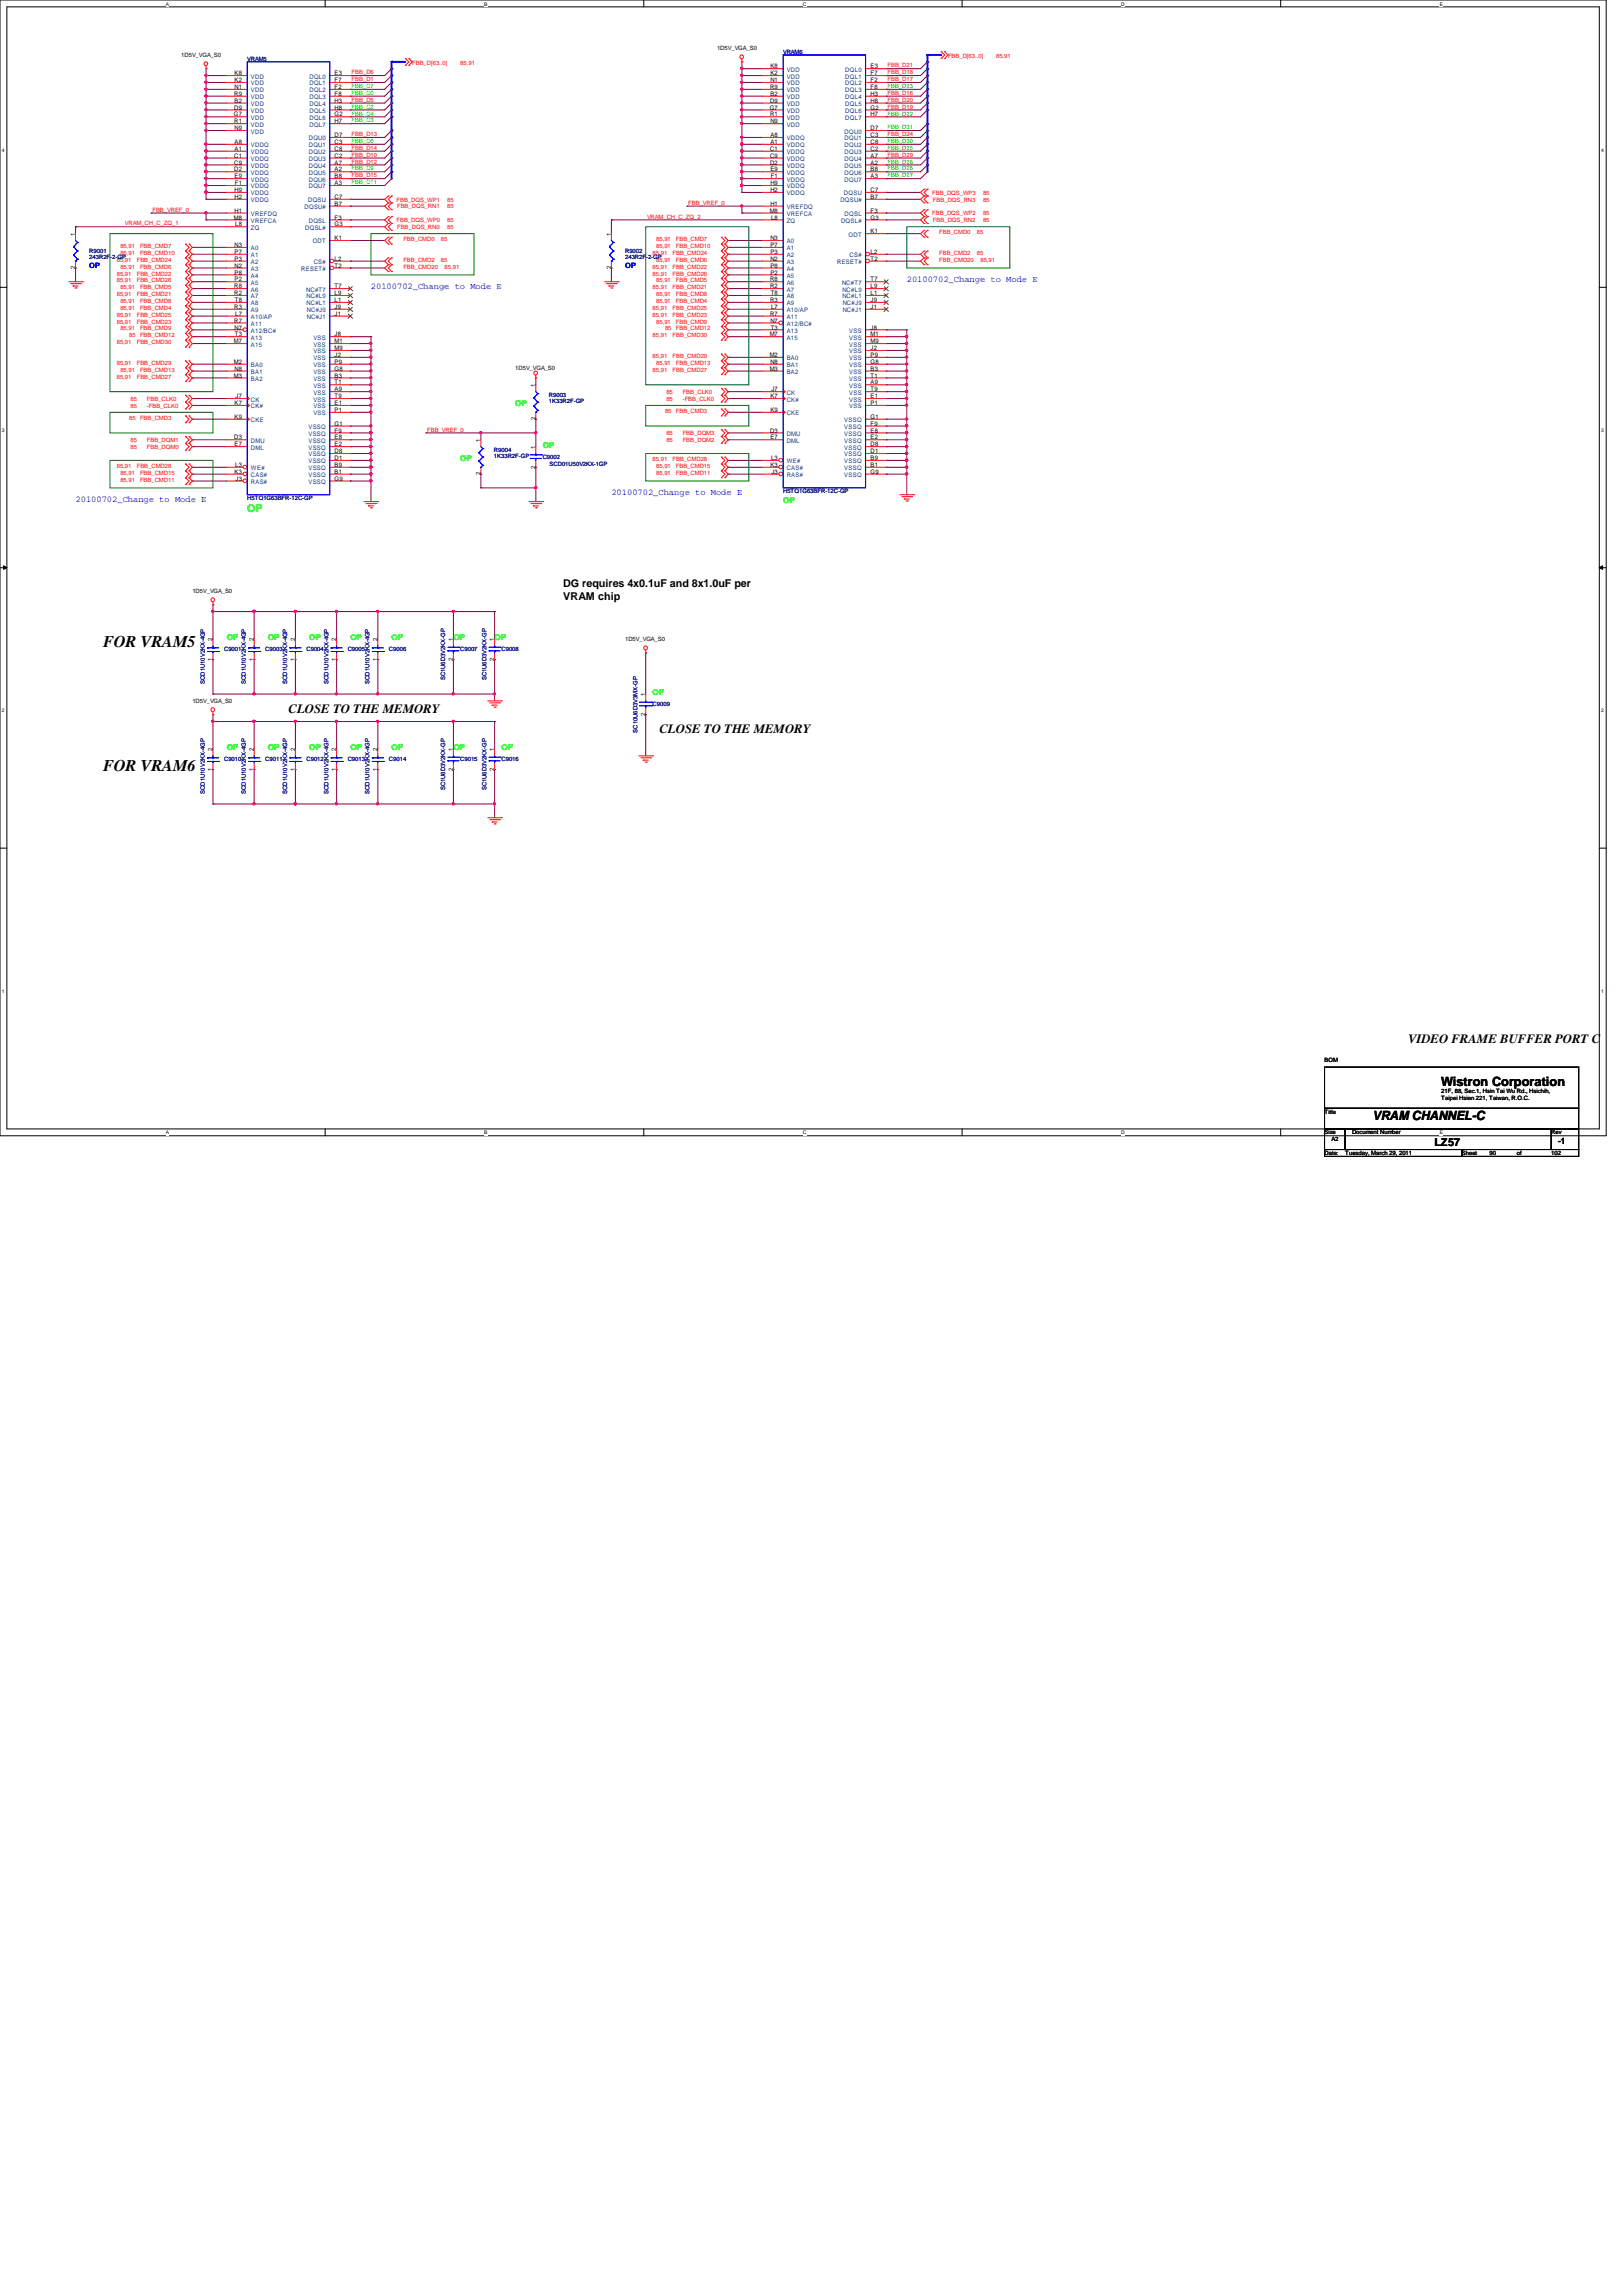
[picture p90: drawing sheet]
<svg xmlns="http://www.w3.org/2000/svg" width="210mm" height="297mm" viewBox="0 0 210 297" stroke-linecap="round" stroke-linejoin="round" font-family="sans-serif">
<defs><g id="words">
<g font-size="2.1">
<text x="13.3" y="83.7">FOR VRAM5</text>
<text x="13.3" y="99.7">FOR VRAM6</text>
</g>
<g font-size="1.7">
<text x="37.3" y="92.2">CLOSE TO THE MEMORY</text>
<text x="85.3" y="94.9">CLOSE TO THE MEMORY</text>
<text x="182.2" y="134.9">VIDEO FRAME BUFFER PORT C</text>
<text x="186.5" y="140.5">Wistron Corporation</text>
<text x="177.6" y="144.9">VRAM CHANNEL-C</text>
</g>
<text font-size="1.4" fill="#0f0" x="32" y="66.2">OP</text>
<g font-size="1.4">
<text x="72.9" y="76">DG requires 4x0.1uF and 8x1.0uF per</text>
<text x="72.9" y="77.6">VRAM chip</text>
<text x="185.6" y="148.3">LZ57</text>
</g>
<g font-size="1.1" fill="#00f">
<text x="48" y="37.4">20100702_Change to Mode E</text>
<text x="117.3" y="36.5">20100702_Change to Mode E</text>
<text x="9.8" y="65">20100702_Change to Mode E</text>
<text x="79.1" y="64.1">20100702_Change to Mode E</text>
</g>
<g font-size="1.1" fill="#0f0">
<text x="66.7" y="52.6">OP</text>
<text x="59.6" y="59.7">OP</text>
<text x="70.2" y="57.9">OP</text>
<text x="101.3" y="65">OP</text>
<text x="29.3" y="82.8">OP</text>
<text x="34.7" y="82.8">OP</text>
<text x="40" y="82.8">OP</text>
<text x="45.3" y="82.8">OP</text>
<text x="50.7" y="82.8">OP</text>
<text x="58.7" y="82.8">OP</text>
<text x="64" y="82.8">OP</text>
<text x="84.5" y="89.9">OP</text>
<text x="29.3" y="97">OP</text>
<text x="34.7" y="97">OP</text>
<text x="40" y="97">OP</text>
<text x="45.3" y="97">OP</text>
<text x="50.7" y="97">OP</text>
<text x="58.7" y="97">OP</text>
<text x="64.9" y="97">OP</text>
</g>
<text font-size="1.1" x="201.6" y="148">-1</text>
<g font-size="1" fill="#00f">
<text x="11.6" y="34.7">OP</text>
<text x="80.9" y="34.7">OP</text>
</g>
<g font-size=".8">
<text x="23.5" y="7.4">1D5V_VGA_S0</text>
<text x="30.4" y="10.6">K2</text>
<text x="30.4" y="9.7">K8</text>
<text x="30.4" y="11.5">N1</text>
<text x="43.3" y="9.7">E3</text>
<text x="43.3" y="11.5">F2</text>
<text x="43.3" y="10.6">F7</text>
<text x="92.8" y="6.5">1D5V_VGA_S0</text>
<text x="99.7" y="11.5">R9</text>
<text x="99.7" y="9.7">K2</text>
<text x="99.7" y="8.8">K8</text>
<text x="99.7" y="10.6">N1</text>
<text x="112.6" y="8.8">E3</text>
<text x="112.6" y="10.6">F2</text>
<text x="112.6" y="9.7">F7</text>
<text x="112.6" y="11.5">F8</text>
<text x="30.3" y="15.1">G7</text>
<text x="30.3" y="14.2">D9</text>
<text x="30.3" y="16">R1</text>
<text x="30.3" y="12.4">R9</text>
<text x="30.4" y="13.3">B2</text>
<text x="30.4" y="16.8">N9</text>
<text x="43.3" y="17.7">D7</text>
<text x="43.3" y="12.4">F8</text>
<text x="43.3" y="15.1">G2</text>
<text x="43.3" y="13.3">H3</text>
<text x="43.3" y="16">H7</text>
<text x="43.3" y="14.2">H8</text>
<text x="99.6" y="14.2">G7</text>
<text x="99.7" y="13.3">D9</text>
<text x="99.7" y="15.1">R1</text>
<text x="99.7" y="17.7">A8</text>
<text x="99.7" y="12.4">B2</text>
<text x="99.7" y="16">N9</text>
<text x="112.6" y="17.7">C3</text>
<text x="112.6" y="16.8">D7</text>
<text x="112.6" y="14.2">G2</text>
<text x="112.6" y="12.4">H3</text>
<text x="112.6" y="15.1">H7</text>
<text x="112.6" y="13.3">H8</text>
<text x="30.3" y="20.4">C1</text>
<text x="30.3" y="21.3">C9</text>
<text x="30.3" y="22.2">D2</text>
<text x="30.4" y="19.5">A1</text>
<text x="30.4" y="18.6">A8</text>
<text x="30.4" y="23.1">E9</text>
<text x="30.4" y="24">F1</text>
<text x="43.3" y="22.2">A2</text>
<text x="43.3" y="24">A3</text>
<text x="43.3" y="21.3">A7</text>
<text x="43.3" y="23.1">B8</text>
<text x="43.3" y="20.4">C2</text>
<text x="43.3" y="18.6">C3</text>
<text x="43.3" y="19.5">C8</text>
<text x="99.7" y="19.5">C1</text>
<text x="99.7" y="20.4">C9</text>
<text x="99.7" y="21.3">D2</text>
<text x="99.7" y="18.6">A1</text>
<text x="99.7" y="22.2">E9</text>
<text x="99.7" y="24">H9</text>
<text x="99.7" y="23.1">F1</text>
<text x="112.6" y="21.3">A2</text>
<text x="112.6" y="23.1">A3</text>
<text x="112.6" y="20.4">A7</text>
<text x="112.6" y="22.2">B8</text>
<text x="112.6" y="19.5">C2</text>
<text x="112.6" y="18.6">C8</text>
<text x="30.3" y="28.4">M8</text>
<text x="30.4" y="27.5">H1</text>
<text x="30.4" y="25.7">H2</text>
<text x="30.4" y="24.8">H9</text>
<text x="30.4" y="29.3">L8</text>
<text x="43.3" y="26.6">B7</text>
<text x="43.3" y="25.7">C7</text>
<text x="43.3" y="28.4">F3</text>
<text x="43.3" y="29.3">G3</text>
<text x="99.6" y="27.5">M8</text>
<text x="99.7" y="26.6">H1</text>
<text x="99.7" y="24.8">H2</text>
<text x="99.8" y="28.4">L8</text>
<text x="112.6" y="25.7">B7</text>
<text x="112.6" y="24.8">C7</text>
<text x="112.6" y="27.5">F3</text>
<text x="112.6" y="28.4">G3</text>
<text x="9.7" y="34.8" transform="rotate(-90 9.7 34.8)">2</text>
<text x="9.7" y="30.5" transform="rotate(-90 9.7 30.5)">1</text>
<text x="30.4" y="34.6">N2</text>
<text x="30.4" y="32">N3</text>
<text x="30.4" y="33.7">P3</text>
<text x="30.4" y="32.9">P7</text>
<text x="30.4" y="35.5">P8</text>
<text x="43.3" y="31.1">K1</text>
<text x="43.3" y="33.7">L2</text>
<text x="43.3" y="34.6">T2</text>
<text x="79.1" y="34.8" transform="rotate(-90 79.1 34.8)">2</text>
<text x="79.1" y="30.5" transform="rotate(-90 79.1 30.5)">1</text>
<text x="99.7" y="33.7">N2</text>
<text x="99.7" y="31.1">N3</text>
<text x="99.7" y="35.5">P2</text>
<text x="99.7" y="32.9">P3</text>
<text x="99.7" y="32">P7</text>
<text x="99.7" y="34.6">P8</text>
<text x="112.6" y="30.2">K1</text>
<text x="112.6" y="32.9">L2</text>
<text x="112.6" y="33.7">T2</text>
<text x="30.3" y="38.2">R2</text>
<text x="30.3" y="40">R3</text>
<text x="30.3" y="41.7">R7</text>
<text x="30.3" y="37.3">R8</text>
<text x="30.4" y="36.4">P2</text>
<text x="30.4" y="39.1">T8</text>
<text x="30.4" y="40.9">L7</text>
<text x="43.3" y="40.9">J1</text>
<text x="43.3" y="40">J9</text>
<text x="43.3" y="39.1">L1</text>
<text x="43.3" y="38.2">L9</text>
<text x="43.3" y="37.3">T7</text>
<text x="99.7" y="37.3">R2</text>
<text x="99.7" y="39.1">R3</text>
<text x="99.7" y="40.9">R7</text>
<text x="99.7" y="36.4">R8</text>
<text x="99.7" y="41.7">N7</text>
<text x="99.7" y="38.2">T8</text>
<text x="99.8" y="40">L7</text>
<text x="112.6" y="40">J1</text>
<text x="112.6" y="39.1">J9</text>
<text x="112.6" y="38.2">L1</text>
<text x="112.6" y="37.3">L9</text>
<text x="112.6" y="36.4">T7</text>
<text x="30.3" y="47.1">M2</text>
<text x="30.3" y="44.4">M7</text>
<text x="30.4" y="42.6">N7</text>
<text x="30.4" y="48">N8</text>
<text x="30.4" y="43.5">T3</text>
<text x="43.3" y="48">G8</text>
<text x="43.3" y="46.2">J2</text>
<text x="43.3" y="43.5">J8</text>
<text x="43.3" y="44.4">M1</text>
<text x="43.3" y="45.3">M9</text>
<text x="43.3" y="47.1">P9</text>
<text x="66.7" y="47.8">1D5V_VGA_S0</text>
<text x="99.6" y="46.2">M2</text>
<text x="99.6" y="48">M3</text>
<text x="99.6" y="43.5">M7</text>
<text x="99.7" y="47.1">N8</text>
<text x="99.7" y="42.6">T3</text>
<text x="112.6" y="48">B3</text>
<text x="112.6" y="47.1">G8</text>
<text x="112.6" y="45.3">J2</text>
<text x="112.6" y="42.6">J8</text>
<text x="112.6" y="43.5">M1</text>
<text x="112.6" y="44.4">M9</text>
<text x="112.6" y="46.2">P9</text>
<text x="30.3" y="48.9">M3</text>
<text x="30.4" y="52.4">K7</text>
<text x="30.5" y="51.5">J7</text>
<text x="43.3" y="50.6">A9</text>
<text x="43.3" y="48.9">B3</text>
<text x="43.3" y="52.4">E1</text>
<text x="43.3" y="53.3">P1</text>
<text x="43.3" y="49.7">T1</text>
<text x="43.3" y="51.5">T9</text>
<text x="69.3" y="50" transform="rotate(-90 69.3 50)">1</text>
<text x="99.7" y="51.5">K7</text>
<text x="99.7" y="53.3">K9</text>
<text x="99.8" y="50.6">J7</text>
<text x="112.6" y="49.7">A9</text>
<text x="112.6" y="51.5">E1</text>
<text x="112.6" y="52.4">P1</text>
<text x="112.6" y="48.9">T1</text>
<text x="112.6" y="50.6">T9</text>
<text x="30.3" y="56.9">D3</text>
<text x="30.4" y="57.7">E7</text>
<text x="30.4" y="54.2">K9</text>
<text x="43.3" y="59.5">D1</text>
<text x="43.3" y="58.6">D8</text>
<text x="43.3" y="57.7">E2</text>
<text x="43.3" y="56.9">E8</text>
<text x="43.3" y="56">F9</text>
<text x="43.3" y="55.1">G1</text>
<text x="62.2" y="57.2" transform="rotate(-90 62.2 57.2)">1</text>
<text x="69.3" y="58" transform="rotate(-90 69.3 58)">1</text>
<text x="69.3" y="54.4" transform="rotate(-90 69.3 54.4)">2</text>
<text x="99.7" y="56">D3</text>
<text x="99.7" y="56.9">E7</text>
<text x="99.8" y="59.5">L3</text>
<text x="112.6" y="59.5">B9</text>
<text x="112.6" y="58.6">D1</text>
<text x="112.6" y="57.7">D8</text>
<text x="112.6" y="56.9">E2</text>
<text x="112.6" y="56">E8</text>
<text x="112.6" y="55.1">F9</text>
<text x="112.6" y="54.2">G1</text>
<text x="30.4" y="61.3">K3</text>
<text x="30.4" y="60.4">L3</text>
<text x="30.5" y="62.2">J3</text>
<text x="43.3" y="61.3">B1</text>
<text x="43.3" y="60.4">B9</text>
<text x="43.3" y="62.2">G9</text>
<text x="62.2" y="61.5" transform="rotate(-90 62.2 61.5)">2</text>
<text x="69.3" y="60.6" transform="rotate(-90 69.3 60.6)">2</text>
<text x="99.7" y="60.4">K3</text>
<text x="99.8" y="61.3">J3</text>
<text x="112.6" y="60.4">B1</text>
<text x="112.6" y="61.3">G9</text>
<text x="24.9" y="76.8">1D5V_VGA_S0</text>
<text x="27.5" y="82.9" transform="rotate(-90 27.5 82.9)">2</text>
<text x="32.9" y="82.9" transform="rotate(-90 32.9 82.9)">2</text>
<text x="38.2" y="82.9" transform="rotate(-90 38.2 82.9)">2</text>
<text x="43.5" y="82.9" transform="rotate(-90 43.5 82.9)">2</text>
<text x="48.9" y="82.9" transform="rotate(-90 48.9 82.9)">2</text>
<text x="58.6" y="82.9" transform="rotate(-90 58.6 82.9)">1</text>
<text x="64" y="82.9" transform="rotate(-90 64 82.9)">1</text>
<text x="80.9" y="83">1D5V_VGA_S0</text>
<text x="27.5" y="85.5" transform="rotate(-90 27.5 85.5)">1</text>
<text x="32.9" y="85.5" transform="rotate(-90 32.9 85.5)">1</text>
<text x="38.2" y="85.5" transform="rotate(-90 38.2 85.5)">1</text>
<text x="43.5" y="85.5" transform="rotate(-90 43.5 85.5)">1</text>
<text x="48.9" y="85.5" transform="rotate(-90 48.9 85.5)">1</text>
<text x="58.6" y="85.5" transform="rotate(-90 58.6 85.5)">2</text>
<text x="64" y="85.5" transform="rotate(-90 64 85.5)">2</text>
<text x="24.9" y="91">1D5V_VGA_S0</text>
<text x="83.5" y="92.6" transform="rotate(-90 83.5 92.6)">2</text>
<text x="83.5" y="90" transform="rotate(-90 83.5 90)">1</text>
<text x="27.5" y="99.7" transform="rotate(-90 27.5 99.7)">1</text>
<text x="27.5" y="97.2" transform="rotate(-90 27.5 97.2)">2</text>
<text x="32.9" y="99.7" transform="rotate(-90 32.9 99.7)">1</text>
<text x="32.9" y="97.2" transform="rotate(-90 32.9 97.2)">2</text>
<text x="38.2" y="99.7" transform="rotate(-90 38.2 99.7)">1</text>
<text x="38.2" y="97.2" transform="rotate(-90 38.2 97.2)">2</text>
<text x="43.5" y="99.7" transform="rotate(-90 43.5 99.7)">1</text>
<text x="43.5" y="97.2" transform="rotate(-90 43.5 97.2)">2</text>
<text x="48.9" y="99.7" transform="rotate(-90 48.9 99.7)">1</text>
<text x="48.9" y="97.2" transform="rotate(-90 48.9 97.2)">2</text>
<text x="58.6" y="99.7" transform="rotate(-90 58.6 99.7)">2</text>
<text x="58.6" y="97.2" transform="rotate(-90 58.6 97.2)">1</text>
<text x="64" y="99.7" transform="rotate(-90 64 99.7)">2</text>
<text x="64" y="97.2" transform="rotate(-90 64 97.2)">1</text>
<text x="171.4" y="137.5">BOM</text>
<text x="186.5" y="141.4">21F, 88, Sec.1, Hsin Tai Wu Rd., Hsichih,</text>
<text x="186.5" y="142.4">Taipei Hsien 221, Taiwan, R.O.C.</text>
<text x="171.4" y="144.1">Title</text>
<text x="171.4" y="146.8">Size</text>
<text x="171.4" y="149.4">Date:</text>
<text x="172.3" y="147.7">A2</text>
<text x="174.1" y="149.4">Tuesday, March 29, 2011</text>
<text x="175" y="146.8">Document Number</text>
<text x="189.2" y="149.4">Sheet</text>
<text x="192.7" y="149.4">90</text>
<text x="196.3" y="149.4">of</text>
<text x="200.7" y="146.8">Rev</text>
<text x="200.7" y="149.4">102</text>
</g>
<g font-size=".8" fill="#000080">
<text x="32" y="7.8">VRAM5</text>
<text x="101.3" y="6.9">VRAM6</text>
<text x="11.6" y="32.7">R9001</text>
<text x="11.6" y="33.5">243R2F-2-GP</text>
<text x="80.9" y="32.7">R9002</text>
<text x="80.9" y="33.5">243R2F-2-GP</text>
<text x="71" y="51.4">R9003</text>
<text x="71" y="52.2">1K33R2F-GP</text>
<text x="63.9" y="58.5">R9004</text>
<text x="63.9" y="59.3">1K33R2F-GP</text>
<text x="70.2" y="59.4">C9002</text>
<text x="32" y="64.7">H5TQ1G63BFR-12C-GP</text>
<text x="71.1" y="60.3">SCD01U50V2KX-1GP</text>
<text x="101.3" y="63.8">H5TQ1G63BFR-12C-GP</text>
<text x="26.5" y="88.5" transform="rotate(-90 26.5 88.5)">SCD1U10V2KX-4GP</text>
<text x="29" y="84.3">C9001</text>
<text x="31.8" y="88.5" transform="rotate(-90 31.8 88.5)">SCD1U10V2KX-4GP</text>
<text x="34.3" y="84.3">C9003</text>
<text x="37.2" y="88.5" transform="rotate(-90 37.2 88.5)">SCD1U10V2KX-4GP</text>
<text x="39.7" y="84.3">C9004</text>
<text x="42.5" y="88.5" transform="rotate(-90 42.5 88.5)">SCD1U10V2KX-4GP</text>
<text x="45" y="84.3">C9005</text>
<text x="47.8" y="88.5" transform="rotate(-90 47.8 88.5)">SCD1U10V2KX-4GP</text>
<text x="50.3" y="84.3">C9006</text>
<text x="57.6" y="88" transform="rotate(-90 57.6 88)">SC1U6D3V2KX-GP</text>
<text x="59.6" y="84.3">C9007</text>
<text x="62.9" y="88" transform="rotate(-90 62.9 88)">SC1U6D3V2KX-GP</text>
<text x="64.9" y="84.3">C9008</text>
<text x="82.5" y="94.8" transform="rotate(-90 82.5 94.8)">SC10U6D3V3MX-GP</text>
<text x="84.5" y="91.4">C9009</text>
<text x="29" y="98.5">C9010</text>
<text x="34.3" y="98.5">C9011</text>
<text x="39.7" y="98.5">C9012</text>
<text x="45" y="98.5">C9013</text>
<text x="50.3" y="98.5">C9014</text>
<text x="59.6" y="98.5">C9015</text>
<text x="64.9" y="98.5">C9016</text>
<text x="26.5" y="102.7" transform="rotate(-90 26.5 102.7)">SCD1U10V2KX-4GP</text>
<text x="31.8" y="102.7" transform="rotate(-90 31.8 102.7)">SCD1U10V2KX-4GP</text>
<text x="37.2" y="102.7" transform="rotate(-90 37.2 102.7)">SCD1U10V2KX-4GP</text>
<text x="42.5" y="102.7" transform="rotate(-90 42.5 102.7)">SCD1U10V2KX-4GP</text>
<text x="47.8" y="102.7" transform="rotate(-90 47.8 102.7)">SCD1U10V2KX-4GP</text>
<text x="57.6" y="102.2" transform="rotate(-90 57.6 102.2)">SC1U6D3V2KX-GP</text>
<text x="62.9" y="102.2" transform="rotate(-90 62.9 102.2)">SC1U6D3V2KX-GP</text>
</g>
<g font-size=".8" fill="#004080">
<text x="32.5" y="11">VDD</text>
<text x="32.5" y="10.2">VDD</text>
<text x="32.5" y="11.9">VDD</text>
<text x="40" y="10.2">DQL0</text>
<text x="40" y="11.9">DQL2</text>
<text x="40" y="11">DQL1</text>
<text x="101.8" y="10.2">VDD</text>
<text x="101.8" y="9.3">VDD</text>
<text x="101.8" y="11">VDD</text>
<text x="101.8" y="11.9">VDD</text>
<text x="109.4" y="9.3">DQL0</text>
<text x="109.4" y="11">DQL2</text>
<text x="109.4" y="10.2">DQL1</text>
<text x="109.4" y="11.9">DQL3</text>
<text x="32.5" y="13.7">VDD</text>
<text x="32.5" y="14.6">VDD</text>
<text x="32.5" y="15.5">VDD</text>
<text x="32.5" y="17.3">VDD</text>
<text x="32.5" y="16.4">VDD</text>
<text x="32.5" y="12.8">VDD</text>
<text x="40" y="12.8">DQL3</text>
<text x="40" y="15.5">DQL6</text>
<text x="40" y="13.7">DQL4</text>
<text x="40" y="16.4">DQL7</text>
<text x="40" y="14.6">DQL5</text>
<text x="101.8" y="12.8">VDD</text>
<text x="101.8" y="13.7">VDD</text>
<text x="101.8" y="14.6">VDD</text>
<text x="101.8" y="16.4">VDD</text>
<text x="101.8" y="15.5">VDD</text>
<text x="109.3" y="17.3">DQU0</text>
<text x="109.4" y="14.6">DQL6</text>
<text x="109.4" y="12.8">DQL4</text>
<text x="109.4" y="15.5">DQL7</text>
<text x="109.4" y="13.7">DQL5</text>
<text x="32.5" y="19.9">VDDQ</text>
<text x="32.5" y="19.1">VDDQ</text>
<text x="32.5" y="20.8">VDDQ</text>
<text x="32.5" y="21.7">VDDQ</text>
<text x="32.5" y="22.6">VDDQ</text>
<text x="32.5" y="23.5">VDDQ</text>
<text x="40" y="22.6">DQU5</text>
<text x="40" y="21.7">DQU4</text>
<text x="40" y="23.5">DQU6</text>
<text x="40" y="20.8">DQU3</text>
<text x="40" y="19.1">DQU1</text>
<text x="40" y="19.9">DQU2</text>
<text x="40" y="18.2">DQU0</text>
<text x="101.8" y="19.1">VDDQ</text>
<text x="101.8" y="18.2">VDDQ</text>
<text x="101.8" y="19.9">VDDQ</text>
<text x="101.8" y="20.8">VDDQ</text>
<text x="101.8" y="21.7">VDDQ</text>
<text x="101.8" y="22.6">VDDQ</text>
<text x="101.8" y="23.5">VDDQ</text>
<text x="109.3" y="21.7">DQU5</text>
<text x="109.3" y="23.5">DQU7</text>
<text x="109.3" y="20.8">DQU4</text>
<text x="109.3" y="22.6">DQU6</text>
<text x="109.3" y="19.9">DQU3</text>
<text x="109.3" y="18.2">DQU1</text>
<text x="109.3" y="19.1">DQU2</text>
<text x="32.5" y="24.4">VDDQ</text>
<text x="32.5" y="27.9">VREFDQ</text>
<text x="32.5" y="26.2">VDDQ</text>
<text x="32.5" y="25.3">VDDQ</text>
<text x="32.5" y="29.7">ZQ</text>
<text x="32.5" y="28.8">VREFCA</text>
<text x="39.4" y="27.1">DQSU#</text>
<text x="39.5" y="29.7">DQSL#</text>
<text x="39.9" y="26.2">DQSU</text>
<text x="40" y="24.4">DQU7</text>
<text x="40" y="28.8">DQSL</text>
<text x="101.8" y="27.1">VREFDQ</text>
<text x="101.8" y="25.3">VDDQ</text>
<text x="101.8" y="24.4">VDDQ</text>
<text x="101.8" y="28.8">ZQ</text>
<text x="101.8" y="27.9">VREFCA</text>
<text x="108.8" y="26.2">DQSU#</text>
<text x="108.8" y="28.8">DQSL#</text>
<text x="109.2" y="25.3">DQSU</text>
<text x="109.3" y="27.9">DQSL</text>
<text x="32.5" y="35.1">A3</text>
<text x="32.5" y="32.4">A0</text>
<text x="32.5" y="34.2">A2</text>
<text x="32.5" y="33.3">A1</text>
<text x="32.5" y="35.9">A4</text>
<text x="39" y="35.1">RESET#</text>
<text x="40.5" y="31.5">ODT</text>
<text x="40.6" y="34.2">CS#</text>
<text x="101.8" y="34.2">A3</text>
<text x="101.8" y="31.5">A0</text>
<text x="101.8" y="35.9">A5</text>
<text x="101.8" y="33.3">A2</text>
<text x="101.8" y="32.4">A1</text>
<text x="101.8" y="35.1">A4</text>
<text x="108.3" y="34.2">RESET#</text>
<text x="109.8" y="30.6">ODT</text>
<text x="109.9" y="33.3">CS#</text>
<text x="32.5" y="41.3">A10/AP</text>
<text x="32.5" y="36.8">A5</text>
<text x="32.5" y="38.6">A7</text>
<text x="32.5" y="40.4">A9</text>
<text x="32.5" y="37.7">A6</text>
<text x="32.5" y="39.5">A8</text>
<text x="39.6" y="37.7">NC#T7</text>
<text x="39.7" y="39.5">NC#L1</text>
<text x="39.7" y="38.6">NC#L9</text>
<text x="39.7" y="41.3">NC#J1</text>
<text x="39.7" y="40.4">NC#J9</text>
<text x="101.8" y="40.4">A10/AP</text>
<text x="101.8" y="37.7">A7</text>
<text x="101.8" y="39.5">A9</text>
<text x="101.8" y="41.3">A11</text>
<text x="101.8" y="36.8">A6</text>
<text x="101.8" y="38.6">A8</text>
<text x="109" y="36.8">NC#T7</text>
<text x="109" y="38.6">NC#L1</text>
<text x="109" y="37.7">NC#L9</text>
<text x="109.1" y="40.4">NC#J1</text>
<text x="109.1" y="39.5">NC#J9</text>
<text x="32.5" y="47.5">BA0</text>
<text x="32.5" y="44.8">A15</text>
<text x="32.5" y="43.1">A12/BC#</text>
<text x="32.5" y="42.2">A11</text>
<text x="32.5" y="43.9">A13</text>
<text x="40.6" y="46.6">VSS</text>
<text x="40.6" y="43.9">VSS</text>
<text x="40.6" y="44.8">VSS</text>
<text x="40.6" y="45.7">VSS</text>
<text x="40.6" y="47.5">VSS</text>
<text x="101.8" y="46.6">BA0</text>
<text x="101.8" y="43.9">A15</text>
<text x="101.8" y="42.2">A12/BC#</text>
<text x="101.8" y="47.5">BA1</text>
<text x="101.8" y="43.1">A13</text>
<text x="109.9" y="47.5">VSS</text>
<text x="109.9" y="45.7">VSS</text>
<text x="109.9" y="43.1">VSS</text>
<text x="109.9" y="43.9">VSS</text>
<text x="109.9" y="44.8">VSS</text>
<text x="109.9" y="46.6">VSS</text>
<text x="32.5" y="51.9">CK</text>
<text x="32.5" y="52.8">CK#</text>
<text x="32.5" y="49.3">BA2</text>
<text x="32.5" y="48.4">BA1</text>
<text x="40.6" y="51.1">VSS</text>
<text x="40.6" y="49.3">VSS</text>
<text x="40.6" y="52.8">VSS</text>
<text x="40.6" y="48.4">VSS</text>
<text x="40.6" y="53.7">VSS</text>
<text x="40.6" y="50.2">VSS</text>
<text x="40.6" y="51.9">VSS</text>
<text x="101.8" y="51.1">CK</text>
<text x="101.8" y="51.9">CK#</text>
<text x="101.8" y="53.7">CKE</text>
<text x="101.8" y="48.4">BA2</text>
<text x="109.9" y="50.2">VSS</text>
<text x="109.9" y="48.4">VSS</text>
<text x="109.9" y="51.9">VSS</text>
<text x="109.9" y="52.8">VSS</text>
<text x="109.9" y="49.3">VSS</text>
<text x="109.9" y="51.1">VSS</text>
<text x="32.5" y="57.3">DMU</text>
<text x="32.5" y="58.2">DML</text>
<text x="32.5" y="54.6">CKE</text>
<text x="39.9" y="59.9">VSSQ</text>
<text x="39.9" y="59.1">VSSQ</text>
<text x="39.9" y="58.2">VSSQ</text>
<text x="39.9" y="57.3">VSSQ</text>
<text x="39.9" y="56.4">VSSQ</text>
<text x="39.9" y="55.5">VSSQ</text>
<text x="101.8" y="56.4">DMU</text>
<text x="101.8" y="57.3">DML</text>
<text x="101.8" y="59.9">WE#</text>
<text x="109.3" y="59.9">VSSQ</text>
<text x="109.3" y="59.1">VSSQ</text>
<text x="109.3" y="58.2">VSSQ</text>
<text x="109.3" y="57.3">VSSQ</text>
<text x="109.3" y="56.4">VSSQ</text>
<text x="109.3" y="55.5">VSSQ</text>
<text x="109.3" y="54.6">VSSQ</text>
<text x="32.5" y="62.6">RAS#</text>
<text x="32.5" y="61.7">CAS#</text>
<text x="32.5" y="60.8">WE#</text>
<text x="39.9" y="61.7">VSSQ</text>
<text x="39.9" y="60.8">VSSQ</text>
<text x="39.9" y="62.6">VSSQ</text>
<text x="101.8" y="61.7">RAS#</text>
<text x="101.8" y="60.8">CAS#</text>
<text x="109.3" y="60.8">VSSQ</text>
<text x="109.3" y="61.7">VSSQ</text>
</g>
<g font-size=".8" fill="#f00">
<text x="45.5" y="9.6">FBB_D6</text>
<text x="45.5" y="10.5">FBB_D1</text>
<text x="53.3" y="8.4">FBB_D[63..0]</text>
<text x="59.6" y="8.4">85,91</text>
<text x="114.9" y="10.5">FBB_D17</text>
<text x="114.9" y="8.7">FBB_D21</text>
<text x="114.9" y="9.6">FBB_D18</text>
<text x="122.7" y="7.5">FBB_D[63..0]</text>
<text x="128.9" y="7.5">85,91</text>
<text x="45.5" y="17.6">FBB_D13</text>
<text x="45.5" y="13.2">FBB_D5</text>
<text x="114.9" y="17.6">FBB_D24</text>
<text x="114.9" y="12.3">FBB_D16</text>
<text x="114.9" y="13.2">FBB_D20</text>
<text x="114.9" y="14.1">FBB_D19</text>
<text x="45.5" y="19.4">FBB_D14</text>
<text x="45.5" y="20.3">FBB_D10</text>
<text x="45.5" y="21.2">FBB_D12</text>
<text x="45.5" y="22.9">FBB_D15</text>
<text x="114.9" y="20.3">FBB_D29</text>
<text x="16.2" y="29.2">VRAM_CH_C_ZQ_1</text>
<text x="19.7" y="27.4">FBB_VREF_0</text>
<text x="51.3" y="26.1">FBB_DQS_WP1</text>
<text x="51.3" y="28.7">FBB_DQS_WP0</text>
<text x="51.4" y="27">FBB_DQS_RN1</text>
<text x="51.4" y="29.6">FBB_DQS_RN0</text>
<text x="57.9" y="26.1">85</text>
<text x="57.9" y="27">85</text>
<text x="57.9" y="29.6">85</text>
<text x="57.9" y="28.7">85</text>
<text x="83.7" y="28.3">VRAM_CH_C_ZQ_2</text>
<text x="89.1" y="26.5">FBB_VREF_0</text>
<text x="120.6" y="25.2">FBB_DQS_WP3</text>
<text x="120.6" y="27.9">FBB_DQS_WP2</text>
<text x="120.7" y="26.1">FBB_DQS_RN3</text>
<text x="120.7" y="28.7">FBB_DQS_RN2</text>
<text x="127.2" y="25.2">85</text>
<text x="127.2" y="26.1">85</text>
<text x="127.2" y="27.9">85</text>
<text x="127.2" y="28.7">85</text>
<text x="15.1" y="33.9">85,91</text>
<text x="15.1" y="35.6">85,91</text>
<text x="15.6" y="34.8">85,91</text>
<text x="15.6" y="32.1">85,91</text>
<text x="15.6" y="33">85,91</text>
<text x="17.7" y="33.9">FBB_CMD24</text>
<text x="17.7" y="35.6">FBB_CMD22</text>
<text x="18.1" y="34.8">FBB_CMD6</text>
<text x="18.1" y="32.1">FBB_CMD7</text>
<text x="18.1" y="33">FBB_CMD10</text>
<text x="52.2" y="34.8">FBB_CMD20</text>
<text x="52.2" y="33.9">FBB_CMD2</text>
<text x="52.2" y="31.2">FBB_CMD0</text>
<text x="57.1" y="33.9">85</text>
<text x="57.1" y="31.2">85</text>
<text x="57.5" y="34.8">85,91</text>
<text x="84.5" y="33">85,91</text>
<text x="84.5" y="35.6">85,91</text>
<text x="84.5" y="34.8">85,91</text>
<text x="84.9" y="33.9">85,91</text>
<text x="84.9" y="31.2">85,91</text>
<text x="84.9" y="32.1">85,91</text>
<text x="87" y="33">FBB_CMD24</text>
<text x="87" y="35.6">FBB_CMD26</text>
<text x="87" y="34.8">FBB_CMD22</text>
<text x="87.5" y="33.9">FBB_CMD6</text>
<text x="87.5" y="31.2">FBB_CMD7</text>
<text x="87.5" y="32.1">FBB_CMD10</text>
<text x="121.5" y="33.9">FBB_CMD20</text>
<text x="121.5" y="33">FBB_CMD2</text>
<text x="121.5" y="30.3">FBB_CMD0</text>
<text x="126.4" y="33">85</text>
<text x="126.4" y="30.3">85</text>
<text x="126.9" y="33.9">85,91</text>
<text x="15.1" y="41.9">85,91</text>
<text x="15.1" y="38.3">85,91</text>
<text x="15.1" y="41">85,91</text>
<text x="15.1" y="36.5">85,91</text>
<text x="15.6" y="40.1">85,91</text>
<text x="15.6" y="37.4">85,91</text>
<text x="15.6" y="39.2">85,91</text>
<text x="17.7" y="41.9">FBB_CMD23</text>
<text x="17.7" y="38.3">FBB_CMD21</text>
<text x="17.7" y="41">FBB_CMD25</text>
<text x="17.7" y="36.5">FBB_CMD26</text>
<text x="18.1" y="40.1">FBB_CMD4</text>
<text x="18.1" y="37.4">FBB_CMD5</text>
<text x="18.1" y="39.2">FBB_CMD8</text>
<text x="84.5" y="41">85,91</text>
<text x="84.5" y="37.4">85,91</text>
<text x="84.5" y="40.1">85,91</text>
<text x="84.9" y="39.2">85,91</text>
<text x="84.9" y="36.5">85,91</text>
<text x="84.9" y="38.3">85,91</text>
<text x="84.9" y="41.9">85,91</text>
<text x="87" y="41">FBB_CMD23</text>
<text x="87" y="37.4">FBB_CMD21</text>
<text x="87" y="40.1">FBB_CMD25</text>
<text x="87.5" y="39.2">FBB_CMD4</text>
<text x="87.5" y="36.5">FBB_CMD5</text>
<text x="87.5" y="38.3">FBB_CMD8</text>
<text x="87.5" y="41.9">FBB_CMD9</text>
<text x="15.1" y="47.2">85,91</text>
<text x="15.1" y="44.5">85,91</text>
<text x="15.6" y="42.8">85,91</text>
<text x="16.7" y="43.6">85</text>
<text x="17.7" y="47.2">FBB_CMD29</text>
<text x="17.7" y="44.5">FBB_CMD30</text>
<text x="18.1" y="42.8">FBB_CMD9</text>
<text x="18.1" y="43.6">FBB_CMD12</text>
<text x="84.5" y="46.3">85,91</text>
<text x="84.5" y="43.6">85,91</text>
<text x="84.9" y="47.2">85,91</text>
<text x="86.1" y="42.8">85</text>
<text x="87" y="46.3">FBB_CMD29</text>
<text x="87" y="43.6">FBB_CMD30</text>
<text x="87.5" y="42.8">FBB_CMD12</text>
<text x="87.5" y="47.2">FBB_CMD13</text>
<text x="15.1" y="49">85,91</text>
<text x="15.6" y="48.1">85,91</text>
<text x="16.9" y="51.9">85</text>
<text x="16.9" y="52.7">85</text>
<text x="17.7" y="49">FBB_CMD27</text>
<text x="18.1" y="48.1">FBB_CMD13</text>
<text x="19" y="51.9">FBB_CLK0</text>
<text x="19" y="52.7">-FBB_CLK0</text>
<text x="84.5" y="48.1">85,91</text>
<text x="86.1" y="53.4">85</text>
<text x="86.2" y="51">85</text>
<text x="86.2" y="51.9">85</text>
<text x="87" y="48.1">FBB_CMD27</text>
<text x="87.5" y="53.4">FBB_CMD3</text>
<text x="88.3" y="51">FBB_CLK0</text>
<text x="88.3" y="51.9">-FBB_CLK0</text>
<text x="16.7" y="54.3">85</text>
<text x="16.9" y="57.2">85</text>
<text x="16.9" y="58.1">85</text>
<text x="18.1" y="54.3">FBB_CMD3</text>
<text x="19" y="57.2">FBB_DQM1</text>
<text x="19" y="58.1">FBB_DQM0</text>
<text x="55.3" y="55.8">FBB_VREF_0</text>
<text x="84.5" y="59.6">85,91</text>
<text x="86.2" y="57.2">85</text>
<text x="86.2" y="56.3">85</text>
<text x="87" y="59.6">FBB_CMD28</text>
<text x="88.3" y="57.2">FBB_DQM2</text>
<text x="88.3" y="56.3">FBB_DQM3</text>
<text x="15.1" y="60.5">85,91</text>
<text x="15.6" y="62.3">85,91</text>
<text x="15.6" y="61.4">85,91</text>
<text x="17.7" y="60.5">FBB_CMD28</text>
<text x="18.1" y="62.3">FBB_CMD11</text>
<text x="18.1" y="61.4">FBB_CMD15</text>
<text x="84.9" y="61.4">85,91</text>
<text x="84.9" y="60.5">85,91</text>
<text x="87.5" y="61.4">FBB_CMD11</text>
<text x="87.5" y="60.5">FBB_CMD15</text>
</g>
<g font-size=".8" fill="#0f0">
<text x="45.5" y="11.4">FBB_D7</text>
<text x="114.9" y="11.4">FBB_D23</text>
<text x="45.5" y="14.1">FBB_D2</text>
<text x="45.5" y="14.9">FBB_D4</text>
<text x="45.5" y="15.8">FBB_D3</text>
<text x="45.5" y="12.3">FBB_D0</text>
<text x="114.9" y="16.7">FBB_D31</text>
<text x="114.9" y="14.9">FBB_D22</text>
<text x="45.5" y="18.5">FBB_D8</text>
<text x="45.5" y="22.1">FBB_D9</text>
<text x="45.5" y="23.8">FBB_D11</text>
<text x="114.9" y="18.5">FBB_D30</text>
<text x="114.9" y="19.4">FBB_D25</text>
<text x="114.9" y="21.2">FBB_D26</text>
<text x="114.9" y="22.1">FBB_D28</text>
<text x="114.9" y="22.9">FBB_D27</text>
</g>
<g font-size=".6">
<text x="21.5" y=".7">A</text>
<text x="62.7" y=".7">B</text>
<text x="103.9" y=".7">C</text>
<text x="145.1" y=".7">D</text>
<text x="186.3" y=".7">E</text>
<text x=".3" y="19.6">4</text>
<text x="207.2" y="19.6">4</text>
<text x=".3" y="55.9">3</text>
<text x="207.2" y="55.9">3</text>
<text x=".3" y="92.2">2</text>
<text x="207.2" y="92.2">2</text>
<text x=".3" y="128.4">1</text>
<text x="207.2" y="128.4">1</text>
<text x="21.5" y="146.8">A</text>
<text x="62.7" y="146.8">B</text>
<text x="103.9" y="146.8">C</text>
<text x="145.1" y="146.8">D</text>
<text x="186.3" y="146.8">E</text>
</g>
</g></defs>
<path d="M0 0h207.9v146.9h-207.9zM.9 .9h206.1v145.1h-206.1z" fill="none" stroke="#000" stroke-width=".13"/>
<g fill="#fff">
<path d="M21.5 .1h.3v.7h-.3z"/>
<path d="M21.5 146.2h.3v.7h-.3z"/>
</g>
<path d="M42.1 0v.9M42.1 146v.9" fill="none" stroke="#000" stroke-width=".13"/>
<g fill="#fff">
<path d="M62.7 .1h.4v.7h-.4z"/>
<path d="M62.7 146.2h.4v.7h-.4z"/>
</g>
<path d="M83.3 0v.9M83.3 146v.9" fill="none" stroke="#000" stroke-width=".13"/>
<g fill="#fff">
<path d="M103.9 .1h.5v.7h-.5z"/>
<path d="M103.9 146.2h.5v.7h-.5z"/>
</g>
<path d="M124.5 0v.9M124.5 146v.9" fill="none" stroke="#000" stroke-width=".13"/>
<g fill="#fff">
<path d="M145.1 .1h.4v.7h-.4z"/>
<path d="M145.1 146.2h.4v.7h-.4z"/>
</g>
<path d="M165.7 0v.9M165.7 146v.9" fill="none" stroke="#000" stroke-width=".13"/>
<g fill="#fff">
<path d="M186.3 .1h.4v.7h-.4z"/>
<path d="M186.3 146.2h.4v.7h-.4z"/>
<path d="M.3 19h.3v.7h-.3z"/>
<path d="M207.2 19h.4v.7h-.4z"/>
<path d="M.3 55.3h.3v.7h-.3z"/>
<path d="M207.2 55.3h.4v.7h-.4z"/>
</g>
<path d="M0 37.2h.9M207 37.2h.9" fill="none" stroke="#000" stroke-width=".13"/>
<g fill="#fff">
<path d="M.3 91.6h.3v.7h-.3z"/>
<path d="M207.2 91.6h.4v.7h-.4z"/>
</g>
<path d="M0 73.4h.9M.5 73.2l.4 .2-.4 .3zM207 73.4l.4-.2v.5zM207 73.4h.9" fill="none" stroke="#000" stroke-width=".13"/>
<path d="M.5 73.2l.4 .2-.4 .3zM207 73.4l.4-.2v.5z" fill="#000"/>
<g fill="#fff">
<path d="M.3 127.8h.3v.8h-.3z"/>
<path d="M207.2 127.8h.4v.8h-.4z"/>
</g>
<path d="M0 109.7h.9M207 109.7h.9" fill="none" stroke="#000" stroke-width=".13"/>
<path d="M117.3 48h.1M117.3 48v.9" fill="none" stroke="#800040" stroke-width=".13"/>
<path d="M117.2 47.9h.2v.2h-.2z" fill-rule="evenodd" fill="#f0f"/>
<path d="M117.2 47.9h.2v.2h-.2z" fill="none" stroke="#f0f" stroke-width=".13"/>
<path d="M117.3 43.6h.1M117.3 43.6v.8" fill="none" stroke="#800040" stroke-width=".13"/>
<path d="M117.2 43.4h.2v.2h-.2z" fill-rule="evenodd" fill="#f0f"/>
<path d="M117.2 43.4h.2v.2h-.2z" fill="none" stroke="#f0f" stroke-width=".13"/>
<path d="M114.7 58.7h.1M114.7 59.6h.1M114.7 58.7h2.6M114.7 59.6h2.6M114.7 60.5h.1M114.7 61.3h.1M114.7 60.5h2.6M114.7 61.3h2.6" fill="none" stroke="#800040" stroke-width=".13"/>
<path d="M117.2 59.4h.2v.2h-.2z" fill-rule="evenodd" fill="#f0f"/>
<path d="M117.2 59.4h.2v.2h-.2z" fill="none" stroke="#f0f" stroke-width=".13"/>
<g fill="none" stroke="#800040" stroke-width=".13">
<path d="M114.7 54.2h.1M114.7 56.9h.1M114.7 57.8h.1M114.7 55.1h.1M114.7 56h.1M114.7 51.6h.1M114.7 52.5h.1M114.7 50.7h.1M114.7 54.2h2.6M114.7 56.9h2.6M114.7 57.8h2.6M114.7 55.1h2.6"/>
<path d="M114.7 56h2.6M114.7 51.6h2.6M114.7 52.5h2.6M114.7 50.7h2.6M117.3 61.3h.1M117.3 61.3v2.7"/>
</g>
<path d="M117.2 61.2h.2v.2h-.2z" fill-rule="evenodd" fill="#f0f"/>
<path d="M117.2 61.2h.2v.2h-.2z" fill="none" stroke="#f0f" stroke-width=".13"/>
<path d="M117.3 49.8h.1M117.3 49.8v.9" fill="none" stroke="#800040" stroke-width=".13"/>
<path d="M117.2 49.6h.2v.3h-.2z" fill-rule="evenodd" fill="#f0f"/>
<path d="M117.2 49.6h.2v.3h-.2z" fill="none" stroke="#f0f" stroke-width=".13"/>
<path d="M117.3 51.6h.1M117.3 51.6v.9" fill="none" stroke="#800040" stroke-width=".13"/>
<path d="M117.2 51.4h.2v.2h-.2z" fill-rule="evenodd" fill="#f0f"/>
<path d="M117.2 51.4h.2v.2h-.2z" fill="none" stroke="#f0f" stroke-width=".13"/>
<path d="M117.3 50.7h.1M117.3 50.7v.9" fill="none" stroke="#800040" stroke-width=".13"/>
<path d="M117.2 50.5h.2v.2h-.2z" fill-rule="evenodd" fill="#f0f"/>
<path d="M117.2 50.5h.2v.2h-.2z" fill="none" stroke="#f0f" stroke-width=".13"/>
<path d="M117.3 54.2h.1M117.3 54.2v.9" fill="none" stroke="#800040" stroke-width=".13"/>
<path d="M117.2 55h.2v.2h-.2z" fill-rule="evenodd" fill="#f0f"/>
<path d="M117.2 55h.2v.2h-.2z" fill="none" stroke="#f0f" stroke-width=".13"/>
<path d="M117.2 54.1h.2v.2h-.2z" fill-rule="evenodd" fill="#f0f"/>
<path d="M117.2 54.1h.2v.2h-.2z" fill="none" stroke="#f0f" stroke-width=".13"/>
<path d="M117.3 42.7h.1M117.3 44.4h.1M117.3 42.7v.9M117.3 44.4v.9" fill="none" stroke="#800040" stroke-width=".13"/>
<path d="M117.2 44.3h.2v.2h-.2z" fill-rule="evenodd" fill="#f0f"/>
<path d="M117.2 44.3h.2v.2h-.2z" fill="none" stroke="#f0f" stroke-width=".13"/>
<path d="M117.3 48.9h.1M117.3 48.9v.9" fill="none" stroke="#800040" stroke-width=".13"/>
<path d="M117.2 48.8h.2v.2h-.2z" fill-rule="evenodd" fill="#f0f"/>
<path d="M117.2 48.8h.2v.2h-.2z" fill="none" stroke="#f0f" stroke-width=".13"/>
<path d="M117.3 46.2h.1M117.3 46.2v.9" fill="none" stroke="#800040" stroke-width=".13"/>
<path d="M117.2 46.1h.2v.2h-.2z" fill-rule="evenodd" fill="#f0f"/>
<path d="M117.2 46.1h.2v.2h-.2z" fill="none" stroke="#f0f" stroke-width=".13"/>
<path d="M117.3 45.3h.1M117.3 45.3v.9" fill="none" stroke="#800040" stroke-width=".13"/>
<path d="M117.2 45.2h.2v.2h-.2z" fill-rule="evenodd" fill="#f0f"/>
<path d="M117.2 45.2h.2v.2h-.2z" fill="none" stroke="#f0f" stroke-width=".13"/>
<path d="M117.3 47.1h.1M117.3 47.1v.9" fill="none" stroke="#800040" stroke-width=".13"/>
<path d="M117.2 47h.2v.2h-.2z" fill-rule="evenodd" fill="#f0f"/>
<path d="M117.2 47h.2v.2h-.2z" fill="none" stroke="#f0f" stroke-width=".13"/>
<g fill="none" stroke="#800040" stroke-width=".13">
<path d="M24.9 35.6h.1M24.9 36.4h.1M24.9 37.3h.1M24.9 38.2h.1M24.9 39.1h.1M24.9 32h.1M24.9 32.9h.1M24.9 33.8h.1M24.9 34.7h.1M24.9 35.6h4.4M24.9 36.4h4.4M24.9 37.3h4.4"/>
<path d="M24.9 38.2h4.4M24.9 39.1h4.4M24.9 32h4.4M24.9 32.9h4.4M24.9 33.8h4.4M24.9 34.7h4.4M96 26.7h.1M96 26.7v.9M24.9 44.4h.1M24.9 47.1h.1M24.9 48h.1M24.9 48.9h.1"/>
<path d="M24.9 40h.1M24.9 40.9h.1M24.9 41.8h.1M24.9 42.7h.1M24.9 43.6h.1M24.9 48h4.4M24.9 48.9h4.4M24.9 47.1h4.4M24.9 44.4h4.4M24.9 42.7h4.4M24.9 43.6h4.4M24.9 40h4.4"/>
<path d="M24.9 40.9h4.4M24.9 41.8h4.4M94.2 56h.1M94.2 56h4.5M114.7 48h.1M114.7 48.9h.1M114.7 46.2h.1M114.7 47.1h.1M114.7 49.8h.1M114.7 44.4h.1M114.7 45.3h.1M114.7 42.7h.1"/>
<path d="M114.7 43.6h.1M114.7 48h2.6M114.7 48.9h2.6M114.7 46.2h2.6M114.7 47.1h2.6M114.7 49.8h2.6M114.7 44.4h2.6M114.7 45.3h2.6M114.7 42.7h2.6M114.7 43.6h2.6M24.9 60.5h.1M24.9 62.2h.1"/>
<path d="M24.9 61.3h.1M24.9 60.5h4.4M24.9 62.2h4.4M24.9 61.3h4.4M58.7 89.8h.1M58.7 89.8h5.3"/>
</g>
<path d="M50.7 8h.1M50.7 8.9h.1M50.7 8h1.8M50.7 8.9v.9" fill="none" stroke="#00f" stroke-width=".25"/>
<path d="M58.5 89.7h.2v.2h-.2z" fill-rule="evenodd" fill="#f0f"/>
<path d="M58.5 89.7h.2v.2h-.2z" fill="none" stroke="#f0f" stroke-width=".13"/>
<g fill="none" stroke="#800040" stroke-width=".13">
<path d="M45.3 17.8h.1M45.3 18.7h.1M45.3 19.6h.1M45.3 17.8h4.5M45.3 18.7h4.5M45.3 19.6h4.5M114.7 16.9h.1M114.7 17.8h.1M114.7 18.7h.1M114.7 19.6h.1M114.7 17.8h4.4M114.7 18.7h4.4"/>
<path d="M114.7 19.6h4.4M114.7 16.9h4.4M45.3 20.4h.1M45.3 21.3h.1M45.3 22.2h.1M45.3 23.1h.1M45.3 24h.1M45.3 20.4h4.5M45.3 21.3h4.5M45.3 22.2h4.5M45.3 23.1h4.5M45.3 24h4.5"/>
<path d="M114.7 27.6h.1M114.7 20.4h.1M114.7 21.3h.1M114.7 22.2h.1M114.7 23.1h.1M114.7 27.6h4.4M114.7 20.4h4.4M114.7 21.3h4.4M114.7 22.2h4.4M114.7 23.1h4.4M48 58.7h.1M48 58.7v.9"/>
</g>
<path d="M47.9 59.4h.2v.2h-.2z" fill-rule="evenodd" fill="#f0f"/>
<path d="M47.9 59.4h.2v.2h-.2z" fill="none" stroke="#f0f" stroke-width=".13"/>
<path d="M47.9 58.5h.2v.2h-.2z" fill-rule="evenodd" fill="#f0f"/>
<path d="M47.9 58.5h.2v.2h-.2z" fill="none" stroke="#f0f" stroke-width=".13"/>
<path d="M48 61.3h.1M48 61.3v.9" fill="none" stroke="#800040" stroke-width=".13"/>
<path d="M47.9 62.1h.2v.2h-.2z" fill-rule="evenodd" fill="#f0f"/>
<path d="M47.9 62.1h.2v.2h-.2z" fill="none" stroke="#f0f" stroke-width=".13"/>
<path d="M47.9 61.2h.2v.2h-.2z" fill-rule="evenodd" fill="#f0f"/>
<path d="M47.9 61.2h.2v.2h-.2z" fill="none" stroke="#f0f" stroke-width=".13"/>
<path d="M48 56.9h.1M48 56.9v.9" fill="none" stroke="#800040" stroke-width=".13"/>
<path d="M47.9 57.6h.2v.3h-.2z" fill-rule="evenodd" fill="#f0f"/>
<path d="M47.9 57.6h.2v.3h-.2z" fill="none" stroke="#f0f" stroke-width=".13"/>
<path d="M47.9 56.8h.2v.2h-.2z" fill-rule="evenodd" fill="#f0f"/>
<path d="M47.9 56.8h.2v.2h-.2z" fill="none" stroke="#f0f" stroke-width=".13"/>
<path d="M48 57.8h.1M48 57.8v.9" fill="none" stroke="#800040" stroke-width=".13"/>
<path d="M47.9 58.5h.2v.2h-.2z" fill-rule="evenodd" fill="#f0f"/>
<path d="M47.9 58.5h.2v.2h-.2z" fill="none" stroke="#f0f" stroke-width=".13"/>
<path d="M47.9 57.6h.2v.3h-.2z" fill-rule="evenodd" fill="#f0f"/>
<path d="M47.9 57.6h.2v.3h-.2z" fill="none" stroke="#f0f" stroke-width=".13"/>
<path d="M48 59.6h.1M48 59.6v.9" fill="none" stroke="#800040" stroke-width=".13"/>
<path d="M47.9 60.3h.2v.2h-.2z" fill-rule="evenodd" fill="#f0f"/>
<path d="M47.9 60.3h.2v.2h-.2z" fill="none" stroke="#f0f" stroke-width=".13"/>
<path d="M47.9 59.4h.2v.2h-.2z" fill-rule="evenodd" fill="#f0f"/>
<path d="M47.9 59.4h.2v.2h-.2z" fill="none" stroke="#f0f" stroke-width=".13"/>
<path d="M48 60.5h.1M48 60.5v.8" fill="none" stroke="#800040" stroke-width=".13"/>
<path d="M47.9 61.2h.2v.2h-.2z" fill-rule="evenodd" fill="#f0f"/>
<path d="M47.9 61.2h.2v.2h-.2z" fill="none" stroke="#f0f" stroke-width=".13"/>
<path d="M47.9 60.3h.2v.2h-.2z" fill-rule="evenodd" fill="#f0f"/>
<path d="M47.9 60.3h.2v.2h-.2z" fill="none" stroke="#f0f" stroke-width=".13"/>
<path d="M48 56h.1M48 56v.9" fill="none" stroke="#800040" stroke-width=".13"/>
<path d="M47.9 56.8h.2v.2h-.2z" fill-rule="evenodd" fill="#f0f"/>
<path d="M47.9 56.8h.2v.2h-.2z" fill="none" stroke="#f0f" stroke-width=".13"/>
<path d="M47.9 55.9h.2v.2h-.2z" fill-rule="evenodd" fill="#f0f"/>
<path d="M47.9 55.9h.2v.2h-.2z" fill="none" stroke="#f0f" stroke-width=".13"/>
<path d="M48 53.3h.1M48 53.3v1.8" fill="none" stroke="#800040" stroke-width=".13"/>
<path d="M47.9 53.2h.2v.2h-.2z" fill-rule="evenodd" fill="#f0f"/>
<path d="M47.9 53.2h.2v.2h-.2z" fill="none" stroke="#f0f" stroke-width=".13"/>
<path d="M55.1 56h.1M55.1 56h14.2M62.2 56h.1M69.3 56h.1M69.3 54.2h.1M69.3 54.2v3.6M62.2 63.1h.1M62.2 61.3h.1M62.2 63.1h7.1M62.2 61.3v1.8" fill="none" stroke="#800040" stroke-width=".13"/>
<path d="M69.2 55.9h.2v.2h-.2z" fill-rule="evenodd" fill="#f0f"/>
<path d="M69.2 55.9h.2v.2h-.2z" fill="none" stroke="#f0f" stroke-width=".13"/>
<path d="M62.1 55.9h.2v.2h-.2z" fill-rule="evenodd" fill="#f0f"/>
<path d="M62.1 55.9h.2v.2h-.2z" fill="none" stroke="#f0f" stroke-width=".13"/>
<path d="M69.3 48.9h.1M69.3 48.9v.9M69.3 63.1h.1M69.3 63.1v1.8" fill="none" stroke="#800040" stroke-width=".13"/>
<path d="M69.2 63h.2v.2h-.2z" fill-rule="evenodd" fill="#f0f"/>
<path d="M69.2 63h.2v.2h-.2z" fill="none" stroke="#f0f" stroke-width=".13"/>
<path d="M62.2 56h.1M62.2 56v.9M69.3 60.5h.1M69.3 60.5v2.6M48.9 104h.1M48.9 104h9.8" fill="none" stroke="#800040" stroke-width=".13"/>
<path d="M48.8 103.9h.2v.2h-.2z" fill-rule="evenodd" fill="#f0f"/>
<path d="M48.8 103.9h.2v.2h-.2z" fill="none" stroke="#f0f" stroke-width=".13"/>
<g fill="none" stroke="#800040" stroke-width=".13">
<path d="M114.7 10.7h.1M114.7 10.7h4.4M9.8 34.7h.1M9.8 29.3h.1M9.8 29.3v.9M9.8 34.7v1.7M9.8 29.3h19.5M24.9 51.6h.1M24.9 52.5h.1M24.9 51.6h4.4M24.9 52.5h4.4M94.2 43.6h.1"/>
<path d="M94.2 46.2h.1M94.2 47.1h.1M94.2 48h.1M94.2 43.6h4.5M94.2 46.2h4.5M94.2 47.1h4.5M94.2 48h4.5M48.9 93.3h.1M48.9 93.3h9.8"/>
</g>
<path d="M48.8 93.2h.2v.2h-.2z" fill-rule="evenodd" fill="#f0f"/>
<path d="M48.8 93.2h.2v.2h-.2z" fill="none" stroke="#f0f" stroke-width=".13"/>
<path d="M58.7 104h.1M58.7 104h5.3" fill="none" stroke="#800040" stroke-width=".13"/>
<path d="M58.5 103.9h.2v.2h-.2z" fill-rule="evenodd" fill="#f0f"/>
<path d="M58.5 103.9h.2v.2h-.2z" fill="none" stroke="#f0f" stroke-width=".13"/>
<g fill="none" stroke="#800040" stroke-width=".13">
<path d="M94.2 34.7h.1M94.2 35.6h.1M94.2 36.4h.1M94.2 37.3h.1M94.2 38.2h.1M94.2 39.1h.1M94.2 31.1h.1M94.2 32h.1M94.2 32.9h.1M94.2 33.8h.1M94.2 34.7h4.5M94.2 35.6h4.5"/>
<path d="M94.2 36.4h4.5M94.2 37.3h4.5M94.2 38.2h4.5M94.2 39.1h4.5M94.2 31.1h4.5M94.2 32h4.5M94.2 32.9h4.5M94.2 33.8h4.5M94.2 40h.1M94.2 40.9h.1M94.2 41.8h.1M94.2 42.7h.1"/>
<path d="M94.2 40h4.5M94.2 40.9h4.5M94.2 41.8h4.5M94.2 42.7h4.5M117.3 60.5h.1M117.3 60.5v.8"/>
</g>
<path d="M117.2 61.2h.2v.2h-.2z" fill-rule="evenodd" fill="#f0f"/>
<path d="M117.2 61.2h.2v.2h-.2z" fill="none" stroke="#f0f" stroke-width=".13"/>
<path d="M117.2 60.3h.2v.2h-.2z" fill-rule="evenodd" fill="#f0f"/>
<path d="M117.2 60.3h.2v.2h-.2z" fill="none" stroke="#f0f" stroke-width=".13"/>
<path d="M117.3 56h.1M117.3 56v.9" fill="none" stroke="#800040" stroke-width=".13"/>
<path d="M117.2 56.8h.2v.2h-.2z" fill-rule="evenodd" fill="#f0f"/>
<path d="M117.2 56.8h.2v.2h-.2z" fill="none" stroke="#f0f" stroke-width=".13"/>
<path d="M117.2 55.9h.2v.2h-.2z" fill-rule="evenodd" fill="#f0f"/>
<path d="M117.2 55.9h.2v.2h-.2z" fill="none" stroke="#f0f" stroke-width=".13"/>
<path d="M117.3 57.8h.1M117.3 57.8v.9" fill="none" stroke="#800040" stroke-width=".13"/>
<path d="M117.2 58.5h.2v.2h-.2z" fill-rule="evenodd" fill="#f0f"/>
<path d="M117.2 58.5h.2v.2h-.2z" fill="none" stroke="#f0f" stroke-width=".13"/>
<path d="M117.2 57.6h.2v.3h-.2z" fill-rule="evenodd" fill="#f0f"/>
<path d="M117.2 57.6h.2v.3h-.2z" fill="none" stroke="#f0f" stroke-width=".13"/>
<path d="M117.3 56.9h.1M117.3 56.9v.9" fill="none" stroke="#800040" stroke-width=".13"/>
<path d="M117.2 57.6h.2v.3h-.2z" fill-rule="evenodd" fill="#f0f"/>
<path d="M117.2 57.6h.2v.3h-.2z" fill="none" stroke="#f0f" stroke-width=".13"/>
<path d="M117.2 56.8h.2v.2h-.2z" fill-rule="evenodd" fill="#f0f"/>
<path d="M117.2 56.8h.2v.2h-.2z" fill="none" stroke="#f0f" stroke-width=".13"/>
<path d="M117.3 59.6h.1M117.3 59.6v.9" fill="none" stroke="#800040" stroke-width=".13"/>
<path d="M117.2 60.3h.2v.2h-.2z" fill-rule="evenodd" fill="#f0f"/>
<path d="M117.2 60.3h.2v.2h-.2z" fill="none" stroke="#f0f" stroke-width=".13"/>
<path d="M117.2 59.4h.2v.2h-.2z" fill-rule="evenodd" fill="#f0f"/>
<path d="M117.2 59.4h.2v.2h-.2z" fill="none" stroke="#f0f" stroke-width=".13"/>
<path d="M117.3 58.7h.1M117.3 58.7v.9" fill="none" stroke="#800040" stroke-width=".13"/>
<path d="M117.2 59.4h.2v.2h-.2z" fill-rule="evenodd" fill="#f0f"/>
<path d="M117.2 59.4h.2v.2h-.2z" fill="none" stroke="#f0f" stroke-width=".13"/>
<path d="M117.2 58.5h.2v.2h-.2z" fill-rule="evenodd" fill="#f0f"/>
<path d="M117.2 58.5h.2v.2h-.2z" fill="none" stroke="#f0f" stroke-width=".13"/>
<path d="M117.3 55.1h.1M117.3 55.1v.9" fill="none" stroke="#800040" stroke-width=".13"/>
<path d="M117.2 55.9h.2v.2h-.2z" fill-rule="evenodd" fill="#f0f"/>
<path d="M117.2 55.9h.2v.2h-.2z" fill="none" stroke="#f0f" stroke-width=".13"/>
<path d="M117.2 55h.2v.2h-.2z" fill-rule="evenodd" fill="#f0f"/>
<path d="M117.2 55h.2v.2h-.2z" fill="none" stroke="#f0f" stroke-width=".13"/>
<path d="M117.3 52.5h.1M117.3 52.5v1.7" fill="none" stroke="#800040" stroke-width=".13"/>
<path d="M117.2 52.3h.2v.2h-.2z" fill-rule="evenodd" fill="#f0f"/>
<path d="M117.2 52.3h.2v.2h-.2z" fill="none" stroke="#f0f" stroke-width=".13"/>
<g fill="none" stroke="#800040" stroke-width=".13">
<path d="M19.6 27.6h.1M19.6 27.6h7.1M26.7 27.6h.1M26.7 27.6v.8M45.3 31.1h.1M45.3 33.8h.1M45.3 34.7h.1M45.3 26.7h.1M45.3 31.1h4.5M45.3 33.8h4.5M45.3 34.7h4.5M45.3 26.7h4.5"/>
<path d="M24.9 54.2h.1M24.9 54.2h4.4M94.2 59.6h.1M94.2 59.6h4.5M94.2 61.3h.1M94.2 60.5h.1M94.2 61.3h4.5M94.2 60.5h4.5M58.7 85.3h.1M58.7 85.3v4.5"/>
</g>
<path d="M26.5 27.4h.2v.2h-.2z" fill-rule="evenodd" fill="#f0f"/>
<path d="M26.5 27.4h.2v.2h-.2z" fill="none" stroke="#f0f" stroke-width=".13"/>
<path d="M96 16h.1M96 16v1.8M79.1 28.4h.1M79.1 34.7h.1M79.1 28.4v1.8M79.1 34.7v1.7M79.1 28.4h19.6" fill="none" stroke="#800040" stroke-width=".13"/>
<path d="M95.9 15.9h.2v.2h-.2z" fill-rule="evenodd" fill="#f0f"/>
<path d="M95.9 15.9h.2v.2h-.2z" fill="none" stroke="#f0f" stroke-width=".13"/>
<path d="M27.6 89.8h.1M27.6 89.8h5.3M32.9 104h.1M32.9 104h5.3" fill="none" stroke="#800040" stroke-width=".13"/>
<path d="M38.1 103.9h.2v.2h-.2z" fill-rule="evenodd" fill="#f0f"/>
<path d="M38.1 103.9h.2v.2h-.2z" fill="none" stroke="#f0f" stroke-width=".13"/>
<path d="M32.9 93.3h.1M32.9 93.3v3.6M38.2 99.6h.1M38.2 99.6v4.4M48.9 93.3h.1M48.9 93.3v3.6M38.2 104h.1M38.2 104h5.4" fill="none" stroke="#800040" stroke-width=".13"/>
<path d="M38.1 103.9h.2v.2h-.2z" fill-rule="evenodd" fill="#f0f"/>
<path d="M38.1 103.9h.2v.2h-.2z" fill="none" stroke="#f0f" stroke-width=".13"/>
<path d="M32.9 99.6h.1M32.9 99.6v4.4M43.6 93.3h.1M43.6 93.3v3.6M48.9 99.6h.1M48.9 99.6v4.4" fill="none" stroke="#800040" stroke-width=".13"/>
<path d="M32.8 103.9h.2v.2h-.2z" fill-rule="evenodd" fill="#f0f"/>
<path d="M32.8 103.9h.2v.2h-.2z" fill="none" stroke="#f0f" stroke-width=".13"/>
<path d="M43.6 99.6h.1M43.6 99.6v4.4M43.6 104h.1M43.6 104h5.3" fill="none" stroke="#800040" stroke-width=".13"/>
<path d="M43.4 103.9h.2v.2h-.2z" fill-rule="evenodd" fill="#f0f"/>
<path d="M43.4 103.9h.2v.2h-.2z" fill="none" stroke="#f0f" stroke-width=".13"/>
<path d="M64 79.1h.1M64 79.1v3.6M27.6 93.3h.1M27.6 93.3h5.3M38.2 93.3h.1M38.2 93.3v3.6" fill="none" stroke="#800040" stroke-width=".13"/>
<path d="M32.8 93.2h.2v.2h-.2z" fill-rule="evenodd" fill="#f0f"/>
<path d="M32.8 93.2h.2v.2h-.2z" fill="none" stroke="#f0f" stroke-width=".13"/>
<path d="M27.4 93.2h.2v.2h-.2z" fill-rule="evenodd" fill="#f0f"/>
<path d="M27.4 93.2h.2v.2h-.2z" fill="none" stroke="#f0f" stroke-width=".13"/>
<path d="M27.6 93.3h.1M27.6 93.3v3.6M32.9 93.3h.1M32.9 93.3h5.3" fill="none" stroke="#800040" stroke-width=".13"/>
<path d="M32.8 93.2h.2v.2h-.2z" fill-rule="evenodd" fill="#f0f"/>
<path d="M32.8 93.2h.2v.2h-.2z" fill="none" stroke="#f0f" stroke-width=".13"/>
<path d="M38.2 93.3h.1M38.2 93.3h5.4" fill="none" stroke="#800040" stroke-width=".13"/>
<path d="M38.1 93.2h.2v.2h-.2z" fill-rule="evenodd" fill="#f0f"/>
<path d="M38.1 93.2h.2v.2h-.2z" fill="none" stroke="#f0f" stroke-width=".13"/>
<path d="M43.6 93.3h.1M43.6 93.3h5.3M58.7 93.3h.1M58.7 93.3v3.6" fill="none" stroke="#800040" stroke-width=".13"/>
<path d="M43.4 93.2h.2v.2h-.2z" fill-rule="evenodd" fill="#f0f"/>
<path d="M43.4 93.2h.2v.2h-.2z" fill="none" stroke="#f0f" stroke-width=".13"/>
<path d="M43.6 79.1h.1M43.6 79.1v3.6M43.6 79.1h5.3M48.9 85.3h.1M48.9 85.3v4.5" fill="none" stroke="#800040" stroke-width=".13"/>
<path d="M43.4 79h.2v.2h-.2z" fill-rule="evenodd" fill="#f0f"/>
<path d="M43.4 79h.2v.2h-.2z" fill="none" stroke="#f0f" stroke-width=".13"/>
<path d="M27.6 79.1h.1M27.6 79.1v3.6M32.9 85.3h.1M32.9 89.8h.1M32.9 85.3v4.5M32.9 89.8h5.3" fill="none" stroke="#800040" stroke-width=".13"/>
<path d="M32.8 89.7h.2v.2h-.2z" fill-rule="evenodd" fill="#f0f"/>
<path d="M32.8 89.7h.2v.2h-.2z" fill="none" stroke="#f0f" stroke-width=".13"/>
<path d="M58.7 79.1h.1M58.7 79.1v3.6M27.6 92.5h.1M27.6 92.5v.8M64 93.3h.1M64 93.3v3.6M64 104h.1M64 104v1.8" fill="none" stroke="#800040" stroke-width=".13"/>
<path d="M63.9 103.9h.2v.2h-.2z" fill-rule="evenodd" fill="#f0f"/>
<path d="M63.9 103.9h.2v.2h-.2z" fill="none" stroke="#f0f" stroke-width=".13"/>
<path d="M43.6 85.3h.1M43.6 89.8h.1M43.6 85.3v4.5M43.6 89.8h5.3M58.7 99.6h.1M58.7 99.6v4.4" fill="none" stroke="#800040" stroke-width=".13"/>
<path d="M43.4 89.7h.2v.2h-.2z" fill-rule="evenodd" fill="#f0f"/>
<path d="M43.4 89.7h.2v.2h-.2z" fill="none" stroke="#f0f" stroke-width=".13"/>
<path d="M38.2 79.1h.1M38.2 79.1v3.6M38.2 79.1h5.4" fill="none" stroke="#800040" stroke-width=".13"/>
<path d="M38.1 79h.2v.2h-.2z" fill-rule="evenodd" fill="#f0f"/>
<path d="M38.1 79h.2v.2h-.2z" fill="none" stroke="#f0f" stroke-width=".13"/>
<path d="M27.6 79.1h.1M27.6 79.1h5.3M27.6 85.3h.1M27.6 85.3v4.5" fill="none" stroke="#800040" stroke-width=".13"/>
<path d="M32.8 79h.2v.2h-.2z" fill-rule="evenodd" fill="#f0f"/>
<path d="M32.8 79h.2v.2h-.2z" fill="none" stroke="#f0f" stroke-width=".13"/>
<path d="M27.4 79h.2v.2h-.2z" fill-rule="evenodd" fill="#f0f"/>
<path d="M27.4 79h.2v.2h-.2z" fill="none" stroke="#f0f" stroke-width=".13"/>
<path d="M58.7 93.3h.1M58.7 93.3h5.3" fill="none" stroke="#800040" stroke-width=".13"/>
<path d="M58.5 93.2h.2v.2h-.2z" fill-rule="evenodd" fill="#f0f"/>
<path d="M58.5 93.2h.2v.2h-.2z" fill="none" stroke="#f0f" stroke-width=".13"/>
<path d="M64 89.8h.1M64 89.8v.9" fill="none" stroke="#800040" stroke-width=".13"/>
<path d="M63.9 89.7h.2v.2h-.2z" fill-rule="evenodd" fill="#f0f"/>
<path d="M63.9 89.7h.2v.2h-.2z" fill="none" stroke="#f0f" stroke-width=".13"/>
<path d="M45.3 29.3h.1M45.3 29.3h4.5M48.9 79.1h.1M48.9 79.1v3.6M27.6 99.6h.1M27.6 99.6v4.4M38.2 85.3h.1M38.2 89.8h.1M38.2 85.3v4.5M38.2 89.8h5.4M64 99.6h.1M64 99.6v4.4" fill="none" stroke="#800040" stroke-width=".13"/>
<path d="M120 7.1h.1M120 17.8h.1M120 19.6h.1M120 7.1h1.8M120 17.8v.9M120 19.6v.8M120 21.3h.1M120 21.3v.9" fill="none" stroke="#00f" stroke-width=".25"/>
<path d="M38.1 89.7h.2v.2h-.2z" fill-rule="evenodd" fill="#f0f"/>
<path d="M38.1 89.7h.2v.2h-.2z" fill="none" stroke="#f0f" stroke-width=".13"/>
<path d="M48.9 79.1h.1M48.9 79.1h9.8M27.6 104h.1M27.6 104h5.3" fill="none" stroke="#800040" stroke-width=".13"/>
<path d="M48.8 79h.2v.2h-.2z" fill-rule="evenodd" fill="#f0f"/>
<path d="M48.8 79h.2v.2h-.2z" fill="none" stroke="#f0f" stroke-width=".13"/>
<path d="M27.6 78.2h.1M27.6 78.2v.9M32.9 79.1h.1M32.9 79.1v3.6" fill="none" stroke="#800040" stroke-width=".13"/>
<path d="M32.8 79h.2v.2h-.2z" fill-rule="evenodd" fill="#f0f"/>
<path d="M32.8 79h.2v.2h-.2z" fill="none" stroke="#f0f" stroke-width=".13"/>
<path d="M32.9 79.1h.1M32.9 79.1h5.3" fill="none" stroke="#800040" stroke-width=".13"/>
<path d="M32.8 79h.2v.2h-.2z" fill-rule="evenodd" fill="#f0f"/>
<path d="M32.8 79h.2v.2h-.2z" fill="none" stroke="#f0f" stroke-width=".13"/>
<path d="M58.7 79.1h.1M58.7 79.1h5.3" fill="none" stroke="#800040" stroke-width=".13"/>
<path d="M58.5 79h.2v.2h-.2z" fill-rule="evenodd" fill="#f0f"/>
<path d="M58.5 79h.2v.2h-.2z" fill="none" stroke="#f0f" stroke-width=".13"/>
<path d="M96 9.8h.1M96 9.8v.9M26.7 27.6h.1M26.7 28.4h.1M26.7 27.6h2.6M26.7 28.4h2.6M24.9 57.8h.1M24.9 57.8h4.4M94.2 50.7h.1M94.2 51.6h.1M94.2 50.7h4.5M94.2 51.6h4.5" fill="none" stroke="#800040" stroke-width=".13"/>
<g fill="none" stroke="#00f" stroke-width=".25">
<path d="M50.7 10.7h.1M50.7 9.8h.1M50.7 8h.1M50.7 12.4h.1M50.7 13.3h.1M50.7 15.1h.1M50.7 17.8h.1M50.7 18.7h.1M50.7 8v.9M50.7 9.8v1.8M50.7 12.4v1.8M50.7 15.1v1.8"/>
<path d="M50.7 17.8v1.8M120 8h.1M120 7.1h.1M120 10.7h.1M120 9.8h.1M120 12.4h.1M120 14.2h.1M120 13.3h.1M120 18.7h.1M120 16.9h.1M120 7.1v1.8M120 9.8v1.8"/>
<path d="M120 12.4v3.6M120 16.9v.9M120 18.7v.9M50.7 21.3h.1M50.7 20.4h.1M50.7 20.4v1.8M120 20.4h.1M120 20.4v.9"/>
</g>
<path d="M95.9 9.6h.2v.3h-.2z" fill-rule="evenodd" fill="#f0f"/>
<path d="M95.9 9.6h.2v.3h-.2z" fill="none" stroke="#f0f" stroke-width=".13"/>
<path d="M96 23.1h.1M96 23.1v.9" fill="none" stroke="#800040" stroke-width=".13"/>
<path d="M95.9 23.9h.2v.2h-.2z" fill-rule="evenodd" fill="#f0f"/>
<path d="M95.9 23.9h.2v.2h-.2z" fill="none" stroke="#f0f" stroke-width=".13"/>
<path d="M95.9 23h.2v.2h-.2z" fill-rule="evenodd" fill="#f0f"/>
<path d="M95.9 23h.2v.2h-.2z" fill="none" stroke="#f0f" stroke-width=".13"/>
<path d="M96 24h.1M96 24v.9" fill="none" stroke="#800040" stroke-width=".13"/>
<path d="M95.9 23.9h.2v.2h-.2z" fill-rule="evenodd" fill="#f0f"/>
<path d="M95.9 23.9h.2v.2h-.2z" fill="none" stroke="#f0f" stroke-width=".13"/>
<path d="M96 8h.1M96 14.2h.1M96 8v.9M96 14.2v.9" fill="none" stroke="#800040" stroke-width=".13"/>
<path d="M95.9 14.1h.2v.2h-.2z" fill-rule="evenodd" fill="#f0f"/>
<path d="M95.9 14.1h.2v.2h-.2z" fill="none" stroke="#f0f" stroke-width=".13"/>
<path d="M96 19.6h.1M96 19.6v.8" fill="none" stroke="#800040" stroke-width=".13"/>
<path d="M95.9 20.3h.2v.2h-.2z" fill-rule="evenodd" fill="#f0f"/>
<path d="M95.9 20.3h.2v.2h-.2z" fill="none" stroke="#f0f" stroke-width=".13"/>
<path d="M95.9 19.4h.2v.2h-.2z" fill-rule="evenodd" fill="#f0f"/>
<path d="M95.9 19.4h.2v.2h-.2z" fill="none" stroke="#f0f" stroke-width=".13"/>
<path d="M96 13.3h.1M96 13.3v.9" fill="none" stroke="#800040" stroke-width=".13"/>
<path d="M95.9 13.2h.2v.2h-.2z" fill-rule="evenodd" fill="#f0f"/>
<path d="M95.9 13.2h.2v.2h-.2z" fill="none" stroke="#f0f" stroke-width=".13"/>
<path d="M96 15.1h.1M96 15.1v.9" fill="none" stroke="#800040" stroke-width=".13"/>
<path d="M95.9 15h.2v.2h-.2z" fill-rule="evenodd" fill="#f0f"/>
<path d="M95.9 15h.2v.2h-.2z" fill="none" stroke="#f0f" stroke-width=".13"/>
<path d="M96 17.8h.1M96 17.8v.9" fill="none" stroke="#800040" stroke-width=".13"/>
<path d="M95.9 18.5h.2v.2h-.2z" fill-rule="evenodd" fill="#f0f"/>
<path d="M95.9 18.5h.2v.2h-.2z" fill="none" stroke="#f0f" stroke-width=".13"/>
<path d="M96 10.7h.1M96 10.7v.9" fill="none" stroke="#800040" stroke-width=".13"/>
<path d="M95.9 10.5h.2v.2h-.2z" fill-rule="evenodd" fill="#f0f"/>
<path d="M95.9 10.5h.2v.2h-.2z" fill="none" stroke="#f0f" stroke-width=".13"/>
<path d="M96 12.4h.1M96 12.4v.9" fill="none" stroke="#800040" stroke-width=".13"/>
<path d="M95.9 12.3h.2v.2h-.2z" fill-rule="evenodd" fill="#f0f"/>
<path d="M95.9 12.3h.2v.2h-.2z" fill="none" stroke="#f0f" stroke-width=".13"/>
<path d="M96 22.2h.1M96 22.2v.9" fill="none" stroke="#800040" stroke-width=".13"/>
<path d="M95.9 23h.2v.2h-.2z" fill-rule="evenodd" fill="#f0f"/>
<path d="M95.9 23h.2v.2h-.2z" fill="none" stroke="#f0f" stroke-width=".13"/>
<path d="M95.9 22.1h.2v.2h-.2z" fill-rule="evenodd" fill="#f0f"/>
<path d="M95.9 22.1h.2v.2h-.2z" fill="none" stroke="#f0f" stroke-width=".13"/>
<path d="M96 11.6h.1M96 11.6v.8" fill="none" stroke="#800040" stroke-width=".13"/>
<path d="M95.9 11.4h.2v.2h-.2z" fill-rule="evenodd" fill="#f0f"/>
<path d="M95.9 11.4h.2v.2h-.2z" fill="none" stroke="#f0f" stroke-width=".13"/>
<path d="M96 18.7h.1M96 18.7v.9" fill="none" stroke="#800040" stroke-width=".13"/>
<path d="M95.9 19.4h.2v.2h-.2z" fill-rule="evenodd" fill="#f0f"/>
<path d="M95.9 19.4h.2v.2h-.2z" fill="none" stroke="#f0f" stroke-width=".13"/>
<path d="M95.9 18.5h.2v.2h-.2z" fill-rule="evenodd" fill="#f0f"/>
<path d="M95.9 18.5h.2v.2h-.2z" fill="none" stroke="#f0f" stroke-width=".13"/>
<path d="M96 21.3h.1M96 21.3v.9" fill="none" stroke="#800040" stroke-width=".13"/>
<path d="M95.9 22.1h.2v.2h-.2z" fill-rule="evenodd" fill="#f0f"/>
<path d="M95.9 22.1h.2v.2h-.2z" fill="none" stroke="#f0f" stroke-width=".13"/>
<path d="M95.9 21.2h.2v.2h-.2z" fill-rule="evenodd" fill="#f0f"/>
<path d="M95.9 21.2h.2v.2h-.2z" fill="none" stroke="#f0f" stroke-width=".13"/>
<path d="M96 20.4h.1M96 20.4v.9" fill="none" stroke="#800040" stroke-width=".13"/>
<path d="M95.9 21.2h.2v.2h-.2z" fill-rule="evenodd" fill="#f0f"/>
<path d="M95.9 21.2h.2v.2h-.2z" fill="none" stroke="#f0f" stroke-width=".13"/>
<path d="M95.9 20.3h.2v.2h-.2z" fill-rule="evenodd" fill="#f0f"/>
<path d="M95.9 20.3h.2v.2h-.2z" fill="none" stroke="#f0f" stroke-width=".13"/>
<path d="M96 8.9h.1M96 8.9v.9" fill="none" stroke="#800040" stroke-width=".13"/>
<path d="M95.9 8.8h.2v.2h-.2z" fill-rule="evenodd" fill="#f0f"/>
<path d="M95.9 8.8h.2v.2h-.2z" fill="none" stroke="#f0f" stroke-width=".13"/>
<g fill="none" stroke="#800040" stroke-width=".13">
<path d="M96 10.7h.1M96 11.6h.1M96 16h.1M96 8.9h.1M96 14.2h.1M96 15.1h.1M96 12.4h.1M96 13.3h.1M96 17.8h.1M96 10.7h2.7M96 11.6h2.7M96 16h2.7"/>
<path d="M96 8.9h2.7M96 14.2h2.7M96 15.1h2.7M96 12.4h2.7M96 13.3h2.7M96 17.8h2.7M96 24h.1M96 24.9h.1M96 22.2h.1M96 23.1h.1M96 24h2.7M96 24.9h2.7"/>
<path d="M96 22.2h2.7M96 23.1h2.7"/>
</g>
<path d="M95.9 17.6h.2v.3h-.2z" fill-rule="evenodd" fill="#f0f"/>
<path d="M95.9 17.6h.2v.3h-.2z" fill="none" stroke="#f0f" stroke-width=".13"/>
<g fill="none" stroke="#800040" stroke-width=".13">
<path d="M26.7 10.7h.1M26.7 10.7v.9M96 9.8h.1M96 18.7h.1M96 19.6h.1M96 9.8h2.7M96 18.7h2.7M96 19.6h2.7M45.3 25.8h.1M45.3 25.8h4.5M96 20.4h.1M96 21.3h.1"/>
<path d="M96 20.4h2.7M96 21.3h2.7"/>
</g>
<path d="M26.5 10.5h.2v.2h-.2z" fill-rule="evenodd" fill="#f0f"/>
<path d="M26.5 10.5h.2v.2h-.2z" fill="none" stroke="#f0f" stroke-width=".13"/>
<path d="M26.7 24h.1M26.7 24v.9" fill="none" stroke="#800040" stroke-width=".13"/>
<path d="M26.5 24.8h.2v.2h-.2z" fill-rule="evenodd" fill="#f0f"/>
<path d="M26.5 24.8h.2v.2h-.2z" fill="none" stroke="#f0f" stroke-width=".13"/>
<path d="M26.5 23.9h.2v.2h-.2z" fill-rule="evenodd" fill="#f0f"/>
<path d="M26.5 23.9h.2v.2h-.2z" fill="none" stroke="#f0f" stroke-width=".13"/>
<path d="M26.7 24.9h.1M26.7 24.9v.9" fill="none" stroke="#800040" stroke-width=".13"/>
<path d="M26.5 24.8h.2v.2h-.2z" fill-rule="evenodd" fill="#f0f"/>
<path d="M26.5 24.8h.2v.2h-.2z" fill="none" stroke="#f0f" stroke-width=".13"/>
<path d="M26.7 8.9h.1M26.7 15.1h.1M26.7 8.9v.9M26.7 15.1v.9" fill="none" stroke="#800040" stroke-width=".13"/>
<path d="M26.5 15h.2v.2h-.2z" fill-rule="evenodd" fill="#f0f"/>
<path d="M26.5 15h.2v.2h-.2z" fill="none" stroke="#f0f" stroke-width=".13"/>
<path d="M26.7 20.4h.1M26.7 20.4v.9" fill="none" stroke="#800040" stroke-width=".13"/>
<path d="M26.5 21.2h.2v.2h-.2z" fill-rule="evenodd" fill="#f0f"/>
<path d="M26.5 21.2h.2v.2h-.2z" fill="none" stroke="#f0f" stroke-width=".13"/>
<path d="M26.5 20.3h.2v.2h-.2z" fill-rule="evenodd" fill="#f0f"/>
<path d="M26.5 20.3h.2v.2h-.2z" fill="none" stroke="#f0f" stroke-width=".13"/>
<path d="M26.7 14.2h.1M26.7 14.2v.9" fill="none" stroke="#800040" stroke-width=".13"/>
<path d="M26.5 14.1h.2v.2h-.2z" fill-rule="evenodd" fill="#f0f"/>
<path d="M26.5 14.1h.2v.2h-.2z" fill="none" stroke="#f0f" stroke-width=".13"/>
<path d="M26.7 16h.1M26.7 16v.9" fill="none" stroke="#800040" stroke-width=".13"/>
<path d="M26.5 15.9h.2v.2h-.2z" fill-rule="evenodd" fill="#f0f"/>
<path d="M26.5 15.9h.2v.2h-.2z" fill="none" stroke="#f0f" stroke-width=".13"/>
<path d="M26.7 18.7h.1M26.7 18.7v.9" fill="none" stroke="#800040" stroke-width=".13"/>
<path d="M26.5 19.4h.2v.2h-.2z" fill-rule="evenodd" fill="#f0f"/>
<path d="M26.5 19.4h.2v.2h-.2z" fill="none" stroke="#f0f" stroke-width=".13"/>
<path d="M26.5 18.5h.2v.2h-.2z" fill-rule="evenodd" fill="#f0f"/>
<path d="M26.5 18.5h.2v.2h-.2z" fill="none" stroke="#f0f" stroke-width=".13"/>
<path d="M26.7 11.6h.1M26.7 11.6v.8" fill="none" stroke="#800040" stroke-width=".13"/>
<path d="M26.5 11.4h.2v.2h-.2z" fill-rule="evenodd" fill="#f0f"/>
<path d="M26.5 11.4h.2v.2h-.2z" fill="none" stroke="#f0f" stroke-width=".13"/>
<path d="M26.7 13.3h.1M26.7 13.3v.9" fill="none" stroke="#800040" stroke-width=".13"/>
<path d="M26.5 13.2h.2v.2h-.2z" fill-rule="evenodd" fill="#f0f"/>
<path d="M26.5 13.2h.2v.2h-.2z" fill="none" stroke="#f0f" stroke-width=".13"/>
<path d="M26.7 23.1h.1M26.7 23.1v.9" fill="none" stroke="#800040" stroke-width=".13"/>
<path d="M26.5 23.9h.2v.2h-.2z" fill-rule="evenodd" fill="#f0f"/>
<path d="M26.5 23.9h.2v.2h-.2z" fill="none" stroke="#f0f" stroke-width=".13"/>
<path d="M26.5 23h.2v.2h-.2z" fill-rule="evenodd" fill="#f0f"/>
<path d="M26.5 23h.2v.2h-.2z" fill="none" stroke="#f0f" stroke-width=".13"/>
<path d="M26.7 12.4h.1M26.7 12.4v.9M114.7 30.2h.1M114.7 30.2h4.4" fill="none" stroke="#800040" stroke-width=".13"/>
<path d="M26.5 12.3h.2v.2h-.2z" fill-rule="evenodd" fill="#f0f"/>
<path d="M26.5 12.3h.2v.2h-.2z" fill="none" stroke="#f0f" stroke-width=".13"/>
<path d="M26.7 19.6h.1M26.7 19.6v.8" fill="none" stroke="#800040" stroke-width=".13"/>
<path d="M26.5 20.3h.2v.2h-.2z" fill-rule="evenodd" fill="#f0f"/>
<path d="M26.5 20.3h.2v.2h-.2z" fill="none" stroke="#f0f" stroke-width=".13"/>
<path d="M26.5 19.4h.2v.2h-.2z" fill-rule="evenodd" fill="#f0f"/>
<path d="M26.5 19.4h.2v.2h-.2z" fill="none" stroke="#f0f" stroke-width=".13"/>
<path d="M26.7 22.2h.1M26.7 22.2v.9" fill="none" stroke="#800040" stroke-width=".13"/>
<path d="M26.5 23h.2v.2h-.2z" fill-rule="evenodd" fill="#f0f"/>
<path d="M26.5 23h.2v.2h-.2z" fill="none" stroke="#f0f" stroke-width=".13"/>
<path d="M26.5 22.1h.2v.2h-.2z" fill-rule="evenodd" fill="#f0f"/>
<path d="M26.5 22.1h.2v.2h-.2z" fill="none" stroke="#f0f" stroke-width=".13"/>
<path d="M26.7 21.3h.1M26.7 21.3v.9" fill="none" stroke="#800040" stroke-width=".13"/>
<path d="M26.5 22.1h.2v.2h-.2z" fill-rule="evenodd" fill="#f0f"/>
<path d="M26.5 22.1h.2v.2h-.2z" fill="none" stroke="#f0f" stroke-width=".13"/>
<path d="M26.5 21.2h.2v.2h-.2z" fill-rule="evenodd" fill="#f0f"/>
<path d="M26.5 21.2h.2v.2h-.2z" fill="none" stroke="#f0f" stroke-width=".13"/>
<path d="M26.7 9.8h.1M26.7 9.8v.9" fill="none" stroke="#800040" stroke-width=".13"/>
<path d="M26.5 9.6h.2v.3h-.2z" fill-rule="evenodd" fill="#f0f"/>
<path d="M26.5 9.6h.2v.3h-.2z" fill="none" stroke="#f0f" stroke-width=".13"/>
<g fill="none" stroke="#800040" stroke-width=".13">
<path d="M26.7 11.6h.1M26.7 12.4h.1M26.7 16.9h.1M26.7 9.8h.1M26.7 15.1h.1M26.7 16h.1M26.7 13.3h.1M26.7 14.2h.1M26.7 18.7h.1M26.7 10.7h.1M26.7 19.6h.1M26.7 11.6h2.6"/>
<path d="M26.7 12.4h2.6M26.7 16.9h2.6M26.7 9.8h2.6M26.7 15.1h2.6M26.7 16h2.6M26.7 13.3h2.6M26.7 14.2h2.6M26.7 18.7h2.6M26.7 10.7h2.6M26.7 19.6h2.6M26.7 24.9h.1M26.7 25.8h.1"/>
<path d="M26.7 23.1h.1M26.7 24h.1M26.7 21.3h.1M26.7 22.2h.1M26.7 20.4h.1M26.7 24.9h2.6M26.7 25.8h2.6M26.7 23.1h2.6M26.7 24h2.6M26.7 21.3h2.6M26.7 22.2h2.6M26.7 20.4h2.6"/>
<path d="M88.9 26.7h.1M88.9 26.7h7.1M114.7 32.9h.1M114.7 33.8h.1M114.7 32.9h4.4M114.7 33.8h4.4M83.6 84.5h.1M83.6 92.5h.1M83.6 84.5v5.3M83.6 92.5v5.3"/>
</g>
<path d="M95.9 26.5h.2v.2h-.2z" fill-rule="evenodd" fill="#f0f"/>
<path d="M95.9 26.5h.2v.2h-.2z" fill="none" stroke="#f0f" stroke-width=".13"/>
<g fill="none" stroke="#800040" stroke-width=".13">
<path d="M45.3 13.3h.1M45.3 14.2h.1M45.3 15.1h.1M45.3 16h.1M45.3 9.8h.1M45.3 10.7h.1M45.3 11.6h.1M45.3 12.4h.1M45.3 13.3h4.5M45.3 14.2h4.5M45.3 15.1h4.5M45.3 16h4.5"/>
<path d="M45.3 9.8h4.5M45.3 10.7h4.5M45.3 11.6h4.5M45.3 12.4h4.5M114.7 12.4h.1M114.7 13.3h.1M114.7 14.2h.1M114.7 15.1h.1M114.7 8.9h.1M114.7 9.8h.1M114.7 11.6h.1M114.7 13.3h4.4"/>
<path d="M114.7 14.2h4.4M114.7 15.1h4.4M114.7 9.8h4.4M114.7 11.6h4.4M114.7 12.4h4.4M114.7 8.9h4.4M45.3 28.4h.1M45.3 28.4h4.5M96 27.6h.1M96 26.7h.1M96 27.6h2.7M96 26.7h2.7"/>
<path d="M114.7 25.8h.1M114.7 28.4h.1M114.7 25.8h4.4M114.7 28.4h4.4M24.9 56.9h.1M24.9 56.9h4.4M48 48.9h.1M48 48.9v.9M94.2 53.3h.1M94.2 53.3h4.5"/>
</g>
<g fill="none" stroke="#00f" stroke-width=".25">
<path d="M50.7 11.6h.1M50.7 14.2h.1M50.7 19.6h.1M50.7 16.9h.1M50.7 11.6v.8M50.7 14.2v.9M50.7 16.9v.9M50.7 19.6v.8M120 8.9h.1M120 11.6h.1M120 16h.1M120 8.9v.9"/>
<path d="M120 11.6v.8M120 16v.9M50.7 22.2h.1M50.7 22.2v.9"/>
</g>
<path d="M47.9 48.8h.2v.2h-.2z" fill-rule="evenodd" fill="#f0f"/>
<path d="M47.9 48.8h.2v.2h-.2z" fill="none" stroke="#f0f" stroke-width=".13"/>
<path d="M48 44.4h.1M48 44.4v.9" fill="none" stroke="#800040" stroke-width=".13"/>
<path d="M47.9 44.3h.2v.2h-.2z" fill-rule="evenodd" fill="#f0f"/>
<path d="M47.9 44.3h.2v.2h-.2z" fill="none" stroke="#f0f" stroke-width=".13"/>
<path d="M45.3 59.6h.1M45.3 59.6h2.7M45.3 61.3h.1M45.3 62.2h.1M45.3 60.5h.1M45.3 61.3h2.7M45.3 62.2h2.7M45.3 60.5h2.7" fill="none" stroke="#800040" stroke-width=".13"/>
<path d="M47.9 60.3h.2v.2h-.2z" fill-rule="evenodd" fill="#f0f"/>
<path d="M47.9 60.3h.2v.2h-.2z" fill="none" stroke="#f0f" stroke-width=".13"/>
<g fill="none" stroke="#800040" stroke-width=".13">
<path d="M45.3 55.1h.1M45.3 57.8h.1M45.3 58.7h.1M45.3 56h.1M45.3 56.9h.1M45.3 52.5h.1M45.3 53.3h.1M45.3 51.6h.1M45.3 55.1h2.7M45.3 57.8h2.7M45.3 58.7h2.7M45.3 56h2.7"/>
<path d="M45.3 56.9h2.7M45.3 52.5h2.7M45.3 53.3h2.7M45.3 51.6h2.7M48 62.2h.1M48 62.2v2.7"/>
</g>
<path d="M47.9 62.1h.2v.2h-.2z" fill-rule="evenodd" fill="#f0f"/>
<path d="M47.9 62.1h.2v.2h-.2z" fill="none" stroke="#f0f" stroke-width=".13"/>
<path d="M48 50.7h.1M48 50.7v.9" fill="none" stroke="#800040" stroke-width=".13"/>
<path d="M47.9 50.5h.2v.2h-.2z" fill-rule="evenodd" fill="#f0f"/>
<path d="M47.9 50.5h.2v.2h-.2z" fill="none" stroke="#f0f" stroke-width=".13"/>
<path d="M48 52.5h.1M48 52.5v.8" fill="none" stroke="#800040" stroke-width=".13"/>
<path d="M47.9 52.3h.2v.2h-.2z" fill-rule="evenodd" fill="#f0f"/>
<path d="M47.9 52.3h.2v.2h-.2z" fill="none" stroke="#f0f" stroke-width=".13"/>
<path d="M48 51.6h.1M48 51.6v.9" fill="none" stroke="#800040" stroke-width=".13"/>
<path d="M47.9 51.4h.2v.2h-.2z" fill-rule="evenodd" fill="#f0f"/>
<path d="M47.9 51.4h.2v.2h-.2z" fill="none" stroke="#f0f" stroke-width=".13"/>
<path d="M48 55.1h.1M48 55.1v.9" fill="none" stroke="#800040" stroke-width=".13"/>
<path d="M47.9 55.9h.2v.2h-.2z" fill-rule="evenodd" fill="#f0f"/>
<path d="M47.9 55.9h.2v.2h-.2z" fill="none" stroke="#f0f" stroke-width=".13"/>
<path d="M47.9 55h.2v.2h-.2z" fill-rule="evenodd" fill="#f0f"/>
<path d="M47.9 55h.2v.2h-.2z" fill="none" stroke="#f0f" stroke-width=".13"/>
<path d="M48 43.6h.1M48 45.3h.1M48 43.6v.8M48 45.3v.9" fill="none" stroke="#800040" stroke-width=".13"/>
<path d="M47.9 45.2h.2v.2h-.2z" fill-rule="evenodd" fill="#f0f"/>
<path d="M47.9 45.2h.2v.2h-.2z" fill="none" stroke="#f0f" stroke-width=".13"/>
<path d="M48 49.8h.1M48 49.8v.9" fill="none" stroke="#800040" stroke-width=".13"/>
<path d="M47.9 49.6h.2v.3h-.2z" fill-rule="evenodd" fill="#f0f"/>
<path d="M47.9 49.6h.2v.3h-.2z" fill="none" stroke="#f0f" stroke-width=".13"/>
<path d="M48 47.1h.1M48 47.1v.9" fill="none" stroke="#800040" stroke-width=".13"/>
<path d="M47.9 47h.2v.2h-.2z" fill-rule="evenodd" fill="#f0f"/>
<path d="M47.9 47h.2v.2h-.2z" fill="none" stroke="#f0f" stroke-width=".13"/>
<path d="M48 46.2h.1M48 46.2v.9" fill="none" stroke="#800040" stroke-width=".13"/>
<path d="M47.9 46.1h.2v.2h-.2z" fill-rule="evenodd" fill="#f0f"/>
<path d="M47.9 46.1h.2v.2h-.2z" fill="none" stroke="#f0f" stroke-width=".13"/>
<path d="M48 48h.1M48 48v.9" fill="none" stroke="#800040" stroke-width=".13"/>
<path d="M47.9 47.9h.2v.2h-.2z" fill-rule="evenodd" fill="#f0f"/>
<path d="M47.9 47.9h.2v.2h-.2z" fill="none" stroke="#f0f" stroke-width=".13"/>
<g fill="none" stroke="#800040" stroke-width=".13">
<path d="M45.3 48.9h.1M45.3 49.8h.1M45.3 47.1h.1M45.3 48h.1M45.3 50.7h.1M45.3 45.3h.1M45.3 46.2h.1M45.3 43.6h.1M45.3 44.4h.1M45.3 48.9h2.7M45.3 49.8h2.7M45.3 47.1h2.7"/>
<path d="M45.3 48h2.7M45.3 50.7h2.7M45.3 45.3h2.7M45.3 46.2h2.7M45.3 43.6h2.7M45.3 44.4h2.7M48.9 89.8h.1M48.9 89.8h9.8"/>
</g>
<path d="M48.8 89.7h.2v.2h-.2z" fill-rule="evenodd" fill="#f0f"/>
<path d="M48.8 89.7h.2v.2h-.2z" fill="none" stroke="#f0f" stroke-width=".13"/>
<path d="M26.7 16.9h.1M26.7 16.9v1.8M114.7 24.9h.1M114.7 24.9h4.4M94.2 56.9h.1M94.2 56.9h4.5M64 85.3h.1M64 85.3v4.5" fill="none" stroke="#800040" stroke-width=".13"/>
<path d="M26.5 16.8h.2v.2h-.2z" fill-rule="evenodd" fill="#f0f"/>
<path d="M26.5 16.8h.2v.2h-.2z" fill="none" stroke="#f0f" stroke-width=".13"/>
<g fill="none" stroke="#f00" stroke-width=".13">
<path d="M26.5 8.1l.1-.1 .2 .1v.3l-.2 .1-.1-.1zM26.7 8.9h.1M26.7 8.6v.3M52.5 7.6h.1M52.5 8.5h.1M52.5 7.6l.4 .4-.4 .5M52.9 7.6h.1M52.9 8.5h.1M52.9 7.6l.4 .4-.4 .5M95.8 7.2l.2-.1 .2 .1-.1 .3-.1 .1-.2-.1zM96 8h.1M96 7.7v.3"/>
<path d="M98.7 18.7h2.6M98.7 17.8h2.6M98.7 12.4h2.6M98.7 19.6h2.6M98.7 13.3h2.6M98.7 14.2h2.6M112 18.7h2.7M112 17.8h2.7M112 12.4h2.7M112 19.6h2.7M112 16.9h2.7M112 13.3h2.7"/>
<path d="M112 8.9h2.7M112 10.7h2.7M112 9.8h2.7M112 11.6h2.7M112 14.2h2.7M112 15.1h2.7M121.8 6.7h.1M121.8 7.6h.1M121.8 6.7l.5 .4-.5 .5M122.3 6.7h.1M122.3 7.6h.1M122.3 6.7l.4 .4-.4 .5"/>
<path d="M8.9 36.4h1.8M9.1 36.7h1.3M9.4 37h.1M9.4 37h.7M9.7 37.3h.2M9.9 37.3h.1M10.4 36.7h.1M10.7 36.4h.1M24 33.4h.1M24 34.2h.1M24 39.6h.1M24 36.9h.1"/>
<path d="M24 37.8h.1M24 35.1h.1M24 31.6h.1M24 32.5h.1M24 38.7h.1M24 36h.1M24 33.4l.5 .4-.5 .4M24 39.6l.5 .4-.5 .5M24 36.9l.5 .4-.5 .5M24 34.2l.5 .5-.5 .4M24 31.6l.5 .4-.5 .5M24 38.7l.5 .4-.5 .5"/>
<path d="M24 37.8l.5 .4-.5 .5M24 36l.5 .4-.5 .5M24 35.1l.5 .5-.5 .4M24 32.5l.5 .4-.5 .5M24.5 34.2h.1M24.5 33.4h.1M24.5 39.6h.1M24.5 37.8h.1M24.5 36.9h.1M24.5 35.1h.1M24.5 32.5h.1M24.5 31.6h.1"/>
<path d="M24.5 38.7h.1M24.5 36h.1M24.5 33.4l.4 .4-.4 .4M24.5 39.6l.4 .4-.4 .5M24.5 36.9l.4 .4-.4 .5M24.5 34.2l.4 .5-.4 .4M24.5 31.6l.4 .4-.4 .5M24.5 38.7l.4 .4-.4 .5M24.5 37.8l.4 .4-.4 .5M24.5 36l.4 .4-.4 .5M24.5 35.1l.4 .5-.4 .4M24.5 32.5l.4 .4-.4 .5"/>
<path d="M50.2 25.4h.1M50.2 26.2h.1M50.2 27.1h.1M50.2 28.9h.1M50.2 29.8h.1M50.2 28h.1M50.2 35.1h.1M50.2 34.2h.1M50.2 33.4h.1M50.2 31.6h.1M50.2 30.7h.1M50.2 25.4l-.4 .4 .4 .4"/>
<path d="M50.2 26.2l-.4 .5 .4 .4M50.2 28.9l-.4 .4 .4 .5M50.2 28l-.4 .4 .4 .5M50.2 34.2l-.4 .5 .4 .4M50.2 33.4l-.4 .4 .4 .4M50.2 30.7l-.4 .4 .4 .5M50.7 26.2h.1M50.7 25.4h.1M50.7 27.1h.1M50.7 29.8h.1M50.7 28.9h.1M50.7 28h.1"/>
<path d="M50.7 34.2h.1M50.7 35.1h.1M50.7 33.4h.1M50.7 30.7h.1M50.7 31.6h.1M50.7 34.2l-.5 .5 .5 .4M50.7 25.4l-.5 .4 .5 .4M50.7 26.2l-.5 .5 .5 .4M50.7 30.7l-.5 .4 .5 .5M50.7 28.9l-.5 .4 .5 .5M50.7 28l-.5 .4 .5 .5M50.7 33.4l-.5 .4 .5 .4"/>
<path d="M78.2 36.4h1.8M78.5 36.7h1.3M78.8 37h.1M78.8 37h.7M79 37.3h.2M79.2 37.3h.1M79.8 36.7h.1M80 36.4h.1M93.3 32.5h.1M93.3 33.4h.1M93.3 38.7h.1M93.3 39.6h.1"/>
<path d="M93.3 36h.1M93.3 36.9h.1M93.3 34.2h.1M93.3 30.7h.1M93.3 31.6h.1M93.3 37.8h.1M93.3 35.1h.1M93.3 35.1l.5 .5-.5 .4M93.3 32.5l.5 .4-.5 .5M93.3 38.7l.5 .4-.5 .5M93.3 36l.5 .4-.5 .5M93.3 33.4l.5 .4-.5 .4"/>
<path d="M93.3 30.7l.5 .4-.5 .5M93.3 37.8l.5 .4-.5 .5M93.3 36.9l.5 .4-.5 .5M93.3 39.6l.5 .4-.5 .5M93.3 34.2l.5 .5-.5 .4M93.3 31.6l.5 .4-.5 .5M93.8 33.4h.1M93.8 32.5h.1M93.8 39.6h.1M93.8 38.7h.1M93.8 36.9h.1M93.8 36h.1"/>
<path d="M93.8 34.2h.1M93.8 31.6h.1M93.8 30.7h.1M93.8 37.8h.1M93.8 35.1h.1M93.8 32.5l.4 .4-.4 .5M93.8 38.7l.4 .4-.4 .5M93.8 36l.4 .4-.4 .5M93.8 33.4l.4 .4-.4 .4M93.8 30.7l.4 .4-.4 .5M93.8 37.8l.4 .4-.4 .5M93.8 36.9l.4 .4-.4 .5"/>
<path d="M93.8 39.6l.4 .4-.4 .5M93.8 35.1l.4 .5-.4 .4M93.8 34.2l.4 .5-.4 .4M93.8 31.6l.4 .4-.4 .5M98.7 21.3h2.6M98.7 23.1h2.6M98.7 20.4h2.6M98.7 22.2h2.6M98.7 24.9h2.6M98.7 26.7h2.6M98.7 24h2.6M112 21.3h2.7"/>
<path d="M112 23.1h2.7M112 20.4h2.7M112 25.8h2.7M112 22.2h2.7M112 24.9h2.7M112 27.6h2.7M112 28.4h2.7M119.6 24.5h.1M119.6 25.4h.1M119.6 26.2h.1M119.6 27.1h.1M119.6 28h.1"/>
<path d="M119.6 28.9h.1M119.6 34.2h.1M119.6 33.4h.1M119.6 32.5h.1M119.6 30.7h.1M119.6 29.8h.1M119.6 24.5l-.5 .4 .5 .5M119.6 25.4l-.5 .4 .5 .4M119.6 27.1l-.5 .5 .5 .4M119.6 28l-.5 .4 .5 .5M119.6 33.4l-.5 .4 .5 .4M119.6 32.5l-.5 .4 .5 .5"/>
<path d="M119.6 29.8l-.5 .4 .5 .5M120 25.4h.1M120 24.5h.1M120 26.2h.1M120 28h.1M120 27.1h.1M120 28.9h.1M120 33.4h.1M120 34.2h.1M120 32.5h.1M120 29.8h.1M120 30.7h.1"/>
<path d="M120 24.5l-.4 .4 .4 .5M120 25.4l-.4 .4 .4 .4M120 27.1l-.4 .5 .4 .4M120 28l-.4 .4 .4 .5M120 29.8l-.4 .4 .4 .5M120 33.4l-.4 .4 .4 .4M120 32.5l-.4 .4 .4 .5M24 41.4h.1M24 42.2h.1M24 40.5h.1M24 48.5h.1M24 49.4h.1"/>
<path d="M24 43.1h.1M24 46.7h.1M24 47.6h.1M24 44h.1M24 44.9h.1M24 52h.1M24 51.1h.1M24 52.9h.1M24 57.4h.1M24 56.5h.1M24 58.3h.1M24 53.8h.1"/>
<path d="M24 54.7h.1M24 41.4l.5 .4-.5 .4M24 40.5l.5 .4-.5 .5M24 48.5l.5 .4-.5 .5M24 42.2l.5 .5-.5 .4M24 46.7l.5 .4-.5 .5M24 43.1l.5 .5-.5 .4M24 47.6l.5 .4-.5 .5M24 44l.5 .4-.5 .5M24 51.1l.5 .5-.5 .4M24 52l.5 .5-.5 .4M24 56.5l.5 .4-.5 .5"/>
<path d="M24 53.8l.5 .4-.5 .5M24 57.4l.5 .4-.5 .5M24.5 42.2h.1M24.5 41.4h.1M24.5 40.5h.1M24.5 49.4h.1M24.5 48.5h.1M24.5 43.1h.1M24.5 47.6h.1M24.5 46.7h.1M24.5 44h.1M24.5 44.9h.1"/>
<path d="M24.5 51.1h.1M24.5 52h.1M24.5 52.9h.1M24.5 56.5h.1M24.5 57.4h.1M24.5 58.3h.1M24.5 54.7h.1M24.5 53.8h.1M24.5 41.4l.4 .4-.4 .4M24.5 40.5l.4 .4-.4 .5M24.5 48.5l.4 .4-.4 .5M24.5 42.2l.4 .5-.4 .4"/>
<path d="M24.5 46.7l.4 .4-.4 .5M24.5 43.1l.4 .5-.4 .4M24.5 47.6l.4 .4-.4 .5M24.5 44l.4 .4-.4 .5M24.5 51.1l.4 .5-.4 .4M24.5 52l.4 .5-.4 .4M24.5 56.5l.4 .4-.4 .5M24.5 57.4l.4 .4-.4 .5M24.5 53.8l.4 .4-.4 .5M62.2 56.9v.9M69.1 48.1l.2-.1 .2 .1v.3l-.2 .1-.2-.1zM69.3 48.9h.1"/>
<path d="M69.3 48.6v.3M93.3 51.1h.1M93.3 50.2h.1M93.3 52h.1M93.3 57.4h.1M93.3 56.5h.1M93.3 55.6h.1M93.3 40.5h.1M93.3 41.4h.1M93.3 47.6h.1M93.3 48.5h.1M93.3 42.2h.1"/>
<path d="M93.3 45.8h.1M93.3 46.7h.1M93.3 43.1h.1M93.3 44h.1M93.3 59.1h.1M93.3 52.9h.1M93.3 53.8h.1M93.3 50.2l.5 .5-.5 .4M93.3 51.1l.5 .5-.5 .4M93.3 56.5l.5 .4-.5 .5M93.3 55.6l.5 .4-.5 .5M93.3 40.5l.5 .4-.5 .5"/>
<path d="M93.3 47.6l.5 .4-.5 .5M93.3 41.4l.5 .4-.5 .4M93.3 45.8l.5 .4-.5 .5M93.3 42.2l.5 .5-.5 .4M93.3 46.7l.5 .4-.5 .5M93.3 43.1l.5 .5-.5 .4M93.3 59.1l.5 .5-.5 .4M93.3 52.9l.5 .4-.5 .5M93.8 50.2h.1M93.8 51.1h.1M93.8 52h.1M93.8 56.5h.1"/>
<path d="M93.8 57.4h.1M93.8 55.6h.1M93.8 41.4h.1M93.8 40.5h.1M93.8 48.5h.1M93.8 47.6h.1M93.8 42.2h.1M93.8 46.7h.1M93.8 45.8h.1M93.8 43.1h.1M93.8 44h.1M93.8 59.1h.1"/>
<path d="M93.8 53.8h.1M93.8 52.9h.1M93.8 50.2l.4 .5-.4 .4M93.8 51.1l.4 .5-.4 .4M93.8 56.5l.4 .4-.4 .5M93.8 55.6l.4 .4-.4 .5M93.8 40.5l.4 .4-.4 .5M93.8 47.6l.4 .4-.4 .5M93.8 41.4l.4 .4-.4 .4M93.8 45.8l.4 .4-.4 .5M93.8 42.2l.4 .5-.4 .4M93.8 46.7l.4 .4-.4 .5"/>
<path d="M93.8 43.1l.4 .5-.4 .4M93.8 59.1l.4 .5-.4 .4M93.8 52.9l.4 .4-.4 .5M98.7 56h2.6M98.7 56.9h2.6M112 49.8h2.7M112 48h2.7M112 59.6h2.7M112 58.7h2.7M112 56h2.7M112 57.8h2.7M112 51.6h2.7"/>
<path d="M112 56.9h2.7M112 55.1h2.7M112 54.2h2.7M112 47.1h2.7M112 40h2.7M112 45.3h2.7M24 60h.1M24 60.9h.1M24 61.8h.1M24 62.7h.1M24 60l.5 .5-.5 .4M24 61.8l.5 .4-.5 .5"/>
<path d="M24 60.9l.5 .4-.5 .5M24.5 60.9h.1M24.5 60h.1M24.5 62.7h.1M24.5 61.8h.1M24.5 60l.4 .5-.4 .4M24.5 61.8l.4 .4-.4 .5M24.5 60.9l.4 .4-.4 .5M27.4 77.4l.1-.1 .2 .2v.3l-.2 .1-.1-.1zM27.6 78.2h.1M27.6 77.9v.3M47.1 64.9h1.8"/>
<path d="M47.4 65.2h1.2M47.7 65.4h.1M47.7 65.4h.6M47.9 65.7h.2M48.1 65.7h.1M48.6 65.2h.1M48.9 64.9h.1M62.2 60.5v.8M68.5 64.9h1.7M68.7 65.2h1.3M69 65.4h.1M69 65.4h.7"/>
<path d="M69.3 65.7h.1M69.4 65.7h.1M70 65.2h.1M70.2 64.9h.1M93.3 60h.1M93.3 60.9h.1M93.3 61.8h.1M93.3 60.9l.5 .4-.5 .5M93.3 60l.5 .5-.5 .4M93.8 60h.1M93.8 61.8h.1M93.8 60.9h.1"/>
<path d="M93.8 60.9l.4 .4-.4 .5M93.8 60l.4 .5-.4 .4M112 60.5h2.7M112 61.3h2.7M116.5 64h1.7M116.7 64.3h1.3M117 64.6h.1M117 64.6h.7M117.3 64.8h.1M117.4 64.8h.1M118 64.3h.1M118.2 64h.1"/>
<path d="M27.4 91.6h.1l.2 .1v.3l-.2 .1-.1-.1zM27.6 92.5h.1M27.6 82.7v.9M27.6 84.5v.8M27.6 92.1v.4M58.7 82.7v.9M58.7 84.5v.8M63.1 90.7h1.8M63.4 90.9h1.2M63.7 91.2h.1M63.7 91.2h.6M63.9 91.5h.2"/>
<path d="M64.1 91.5h.1M64.6 90.9h.1M64.9 90.7h.1M82.7 97.8h1.8M82.9 98h1.3M83.2 98.3h.1M83.2 98.3h.7M83.4 83.6h.1l.2 .1v.3l-.2 .1-.1-.1zM83.5 98.6h.2M83.6 84.5h.1M83.6 84.1v.4M83.7 98.6h.1"/>
<path d="M84.2 98h.1M84.5 97.8h.1M63.1 105.8h1.8M63.4 106h1.2M63.7 106.3h.1M63.7 106.3h.6M63.9 106.6h.2M64.1 106.6h.1M64.6 106h.1M64.9 105.8h.1"/>
</g>
<g fill="none" stroke="#800040" stroke-width=".13">
<path d="M50.7 9.8h.1M50.7 10.7h.1M50.7 11.6h.1M50.7 13.3h.1M50.7 14.2h.1M50.7 15.1h.1M50.7 12.4h.1M50.7 16.9h.1M50.7 19.6h.1M50.7 18.7h.1M50.7 17.8h.1M50.7 8.9h.1"/>
<path d="M50.7 9.8l-.9 .9M50.7 10.7l-.9 .9M50.7 11.6l-.9 .8M50.7 13.3l-.9 .9M50.7 14.2l-.9 .9M50.7 15.1l-.9 .9M50.7 12.4l-.9 .9M50.7 16.9l-.9 .9M50.7 19.6l-.9 .8M50.7 18.7l-.9 .9M50.7 17.8l-.9 .9M50.7 8.9l-.9 .9"/>
<path d="M120 8.9h.1M120 9.8h.1M120 10.7h.1M120 12.4h.1M120 13.3h.1M120 14.2h.1M120 11.6h.1M120 16h.1M120 18.7h.1M120 17.8h.1M120 16.9h.1M120 19.6h.1"/>
<path d="M120 8h.1M120 8.9l-.9 .9M120 9.8l-.9 .9M120 10.7l-.9 .9M120 12.4l-.9 .9M120 13.3l-.9 .9M120 14.2l-.9 .9M120 11.6l-.9 .8M120 16l-.9 .9M120 18.7l-.9 .9M120 17.8l-.9 .9M120 16.9l-.9 .9"/>
<path d="M120 19.6l-.9 .8M120 8l-.9 .9M50.7 21.3h.1M50.7 22.2h.1M50.7 23.1h.1M50.7 20.4h.1M50.7 21.3l-.9 .9M50.7 22.2l-.9 .9M50.7 23.1l-.9 .9M50.7 20.4l-.9 .9M120 20.4h.1M120 21.3h.1"/>
<path d="M120 22.2h.1M120 20.4l-.9 .9M120 21.3l-.9 .9M120 22.2l-.9 .9"/>
</g>
<path d="M171.4 138h32.9v5.4h-32.9zM171.4 143.4h32.9v2.6h-32.9zM171.4 146h2.7v2.7h-2.7zM171.4 148.7h17.8v.9h-17.8zM174.1 146h26.6v2.7h-26.6zM189.2 148.7h15.1v.9h-15.1zM200.7 146h3.6v2.7h-3.6z" fill="none" stroke="#000" stroke-width=".13"/>
<path d="M14.2 30.2h13.4v20.5h-13.4zM48 30.2h13.3v5.4h-13.3zM83.6 29.3h13.3v20.5h-13.3zM117.3 29.3h13.4v5.4h-13.4zM14.2 59.6h13.4v3.5h-13.4zM14.2 53.3h13.4v2.7h-13.4zM83.6 58.7h13.3v3.5h-13.3zM83.6 52.5h13.3v2.6h-13.3z" fill="none" stroke="#008000" stroke-width=".13"/>
<g fill="none" stroke="#00f" stroke-width=".13">
<path d="M62 58.6h.1M62 59.6h.1M62 58.6l.5 .5M62 59.6l.5 .6M62.2 57.8l.3 .2M62.5 58h.1M62.5 59.1h.1M62.5 58l-.5 .6M62.5 59.1l-.5 .5M62.2 60.5h.1M62.5 60.2h.1M62.5 60.2l-.3 .3"/>
<path d="M26.8 83.8h.1M26.8 84.3h1.5M26.8 83.8h1.5M27.6 84.3h.1M27.6 83.8h.1M27.6 83.6v.2M27.6 84.3v.2M28.3 84.3h.1M58 84.2h.1M58 83.7h1.4M58 84.2h1.4M58.7 83.7h.1"/>
<path d="M58.7 84.2h.1M58.7 83.6v.1M58.7 84.2v.3M59.4 83.7h.1"/>
</g>
<path d="M114.4 39.8l.6 .5M114.9 39.8l-.5 .5" fill="none" stroke="#804000" stroke-width=".13"/>
<circle cx="101.1" cy="61.3" r=".25" fill="#fff"/>
<g fill="none" stroke="#f00" stroke-width=".13">
<path d="M98.7 9.8h2.6M112 39.1h2.7M112 30.2h2.7M98.7 50.7h2.6M101.3 50.4l.3 .3-.3 .2M112 42.7h2.7M98.7 61.3h2.1"/>
<circle cx="101.1" cy="61.3" r=".25"/>
</g>
<path d="M114.4 38.9l.6 .5M114.9 38.9l-.5 .5" fill="none" stroke="#804000" stroke-width=".13"/>
<circle cx="101.1" cy="60.4" r=".25" fill="#fff"/>
<g fill="none" stroke="#f00" stroke-width=".13">
<path d="M98.7 8.9h2.6M112 38.2h2.7M98.7 51.6h2.6M98.7 53.3h2.6M101.3 51.3l.3 .3-.3 .2M101.3 53.1l.3 .2-.3 .3M98.7 60.5h2.1"/>
<circle cx="101.1" cy="60.4" r=".25"/>
</g>
<path d="M114.4 38l.6 .5M114.9 38l-.5 .5" fill="none" stroke="#804000" stroke-width=".13"/>
<circle cx="112.3" cy="32.9" r=".25" fill="#fff"/>
<g fill="none" stroke="#f00" stroke-width=".13">
<path d="M112.6 32.9h2.1"/>
<circle cx="112.3" cy="32.9" r=".25"/>
</g>
<circle cx="101.1" cy="59.5" r=".25" fill="#fff"/>
<g fill="none" stroke="#f00" stroke-width=".13">
<path d="M98.7 10.7h2.6M98.7 28.4h2.6M98.7 27.6h2.6M98.7 33.8h2.6M98.7 31.1h2.6M112 37.3h2.7M98.7 59.6h2.1M98.7 40h2.6M98.7 43.6h2.6M98.7 46.2h2.6M98.7 48h2.6M112 43.6h2.7"/>
<path d="M112 44.4h2.7"/>
<circle cx="101.1" cy="59.5" r=".25"/>
</g>
<path d="M114.4 37.1l.6 .5M114.9 37.1l-.5 .5" fill="none" stroke="#804000" stroke-width=".13"/>
<circle cx="101.1" cy="41.7" r=".25" fill="#fff"/>
<g fill="none" stroke="#f00" stroke-width=".13">
<path d="M98.7 16h2.6M98.7 15.1h2.6M98.7 11.6h2.6M98.7 35.6h2.6M98.7 32.9h2.6M98.7 32h2.6M98.7 34.7h2.6M98.7 37.3h2.6M98.7 39.1h2.6M98.7 36.4h2.6M98.7 41.8h2.1M98.7 47.1h2.6"/>
<path d="M98.7 40.9h2.6M112 52.5h2.7M112 46.2h2.7M112 48.9h2.7"/>
<circle cx="101.1" cy="41.7" r=".25"/>
</g>
<circle cx="112.3" cy="33.7" r=".25" fill="#fff"/>
<g fill="none" stroke="#f00" stroke-width=".13">
<path d="M29.3 19.6h2.7M29.3 18.7h2.7M29.3 13.3h2.7M29.3 14.2h2.7M29.3 15.1h2.7M42.7 19.6h2.6M42.7 18.7h2.6M42.7 13.3h2.6M42.7 17.8h2.6M42.7 14.2h2.6M42.7 9.8h2.6M42.7 11.6h2.6"/>
<path d="M42.7 10.7h2.6M42.7 12.4h2.6M42.7 15.1h2.6M42.7 16h2.6M9.8 30.2v.9M9.8 33.8v.9M29.3 22.2h2.7M29.3 24h2.7M29.3 21.3h2.7M29.3 23.1h2.7M29.3 20.4h2.7M29.3 25.8h2.7"/>
<path d="M29.3 27.6h2.7M29.3 24.9h2.7M42.7 22.2h2.6M42.7 24h2.6M42.7 21.3h2.6M42.7 26.7h2.6M42.7 23.1h2.6M42.7 20.4h2.6M42.7 25.8h2.6M42.7 28.4h2.6M42.7 29.3h2.6M79.1 30.2v.9"/>
<path d="M79.1 33.8v.9M98.7 38.2h2.6M112 36.4h2.7M112.6 33.8h2.1M29.3 56.9h2.7M29.3 57.8h2.7M42.7 50.7h2.6M42.7 48.9h2.6M42.7 59.6h2.6M42.7 56.9h2.6M42.7 58.7h2.6M42.7 52.5h2.6"/>
<path d="M42.7 57.8h2.6M42.7 56h2.6M42.7 55.1h2.6M42.7 48h2.6M42.7 40.9h2.6M42.7 46.2h2.6M98.7 42.7h2.6M112 50.7h2.7M42.7 61.3h2.6M42.7 60.5h2.6M42.7 62.2h2.6M27.6 96.9v.9"/>
<path d="M27.6 98.7v.9M32.9 82.7v.9M32.9 84.5v.8M32.9 96.9v.9M32.9 98.7v.9M38.2 82.7v.9M38.2 84.5v.8M38.2 96.9v.9M38.2 98.7v.9M43.6 82.7v.9M43.6 84.5v.8M43.6 96.9v.9"/>
<path d="M43.6 98.7v.9M48.9 82.7v.9M48.9 84.5v.8M48.9 96.9v.9M48.9 98.7v.9M58.7 96.9v.9M58.7 98.7v.9M64 82.7v.9M64 84.5v.8M83.6 89.8v.9M83.6 91.6v.9"/>
<circle cx="112.3" cy="33.7" r=".25"/>
</g>
<path d="M114.4 36.2l.6 .5M114.9 36.2l-.5 .5M45.1 40.6l.5 .6M45.6 40.6l-.6 .6" fill="none" stroke="#804000" stroke-width=".13"/>
<g fill="none" stroke="#00f" stroke-width=".13">
<path d="M101.3 7.1h10.7v56h-10.7zM9.5 31.9h.1M9.5 33h.1M9.5 31.9l.5 .6M9.5 33l.5 .5M9.8 33.8h.1M9.8 31.1l.2 .3M10 31.4h.1M10 32.5h.1M10 33.5h.1M10 31.4l-.5 .5M10 32.5l-.5 .5"/>
<path d="M10 33.5l-.2 .3M78.9 31.9h.1M78.9 33h.1M78.9 31.9l.5 .6M78.9 33l.5 .5M79.1 33.8h.1M79.1 31.1l.3 .3M79.4 31.4h.1M79.4 32.5h.1M79.4 33.5h.1M79.4 31.4l-.5 .5M79.4 32.5l-.5 .5"/>
<path d="M79.4 33.5l-.3 .3M26.8 98h.1M26.8 98.5h1.5M26.8 98h1.5M27.6 98.5h.1M27.6 98h.1M27.6 97.8v.2M27.6 98.5v.2M28.3 98.5h.1M32.2 98h.1M32.2 83.8h.1M32.2 84.3h1.4"/>
<path d="M32.2 83.8h1.4M32.2 98.5h1.4M32.2 98h1.4M32.9 98.5h.1M32.9 98h.1M32.9 84.3h.1M32.9 83.8h.1M32.9 83.6v.2M32.9 84.3v.2M32.9 97.8v.2M32.9 98.5v.2M33.6 98.5h.1"/>
<path d="M33.6 84.3h.1M37.5 83.8h.1M37.5 98h.1M37.5 84.3h1.4M37.5 83.8h1.4M37.5 98.5h1.4M37.5 98h1.4M38.2 84.3h.1M38.2 83.8h.1M38.2 98.5h.1M38.2 98h.1M38.2 83.6v.2"/>
<path d="M38.2 84.3v.2M38.2 97.8v.2M38.2 98.5v.2M38.9 84.3h.1M38.9 98.5h.1M42.8 83.8h.1M42.8 98h.1M42.8 84.3h1.5M42.8 83.8h1.5M42.8 98.5h1.5M42.8 98h1.5M43.6 84.3h.1"/>
<path d="M43.6 83.8h.1M43.6 98.5h.1M43.6 98h.1M43.6 83.6v.2M43.6 84.3v.2M43.6 97.8v.2M43.6 98.5v.2M44.3 84.3h.1M44.3 98.5h.1M48.2 83.8h.1M48.2 98h.1M48.2 84.3h1.4"/>
<path d="M48.2 83.8h1.4M48.2 98.5h1.4M48.2 98h1.4M48.9 84.3h.1M48.9 83.8h.1M48.9 98.5h.1M48.9 98h.1M48.9 83.6v.2M48.9 84.3v.2M48.9 97.8v.2M48.9 98.5v.2M49.6 84.3h.1"/>
<path d="M49.6 98.5h.1M58 98.4h.1M58 98h1.4M58 98.4h1.4M58.7 98h.1M58.7 98.4h.1M58.7 97.8v.2M58.7 98.4v.3M59.4 98h.1M63.3 84.2h.1M63.3 83.7h1.4M63.3 84.2h1.4"/>
<path d="M64 83.7h.1M64 84.2h.1M64 83.6v.1M64 84.2v.3M64.7 83.7h.1M82.8 91.3h1.6M82.8 90.8h1.6M83.6 90.8h.1M83.6 91.3h.1M83.6 90.7v.1M83.6 91.3v.3M84.4 91.3h.1"/>
<path d="M84.4 90.8h.1"/>
</g>
<circle cx="31.7" cy="62.2" r=".25" fill="#fff"/>
<g fill="none" stroke="#f00" stroke-width=".13">
<path d="M29.3 10.7h2.7M42.7 31.1h2.6M29.3 51.6h2.7M32 51.3l.3 .3-.3 .2M42.7 43.6h2.6M42.7 40h2.6M29.3 62.2h2.2"/>
<circle cx="31.7" cy="62.2" r=".25"/>
</g>
<path d="M45.1 39.8l.5 .5M45.6 39.8l-.6 .5" fill="none" stroke="#804000" stroke-width=".13"/>
<circle cx="31.7" cy="61.3" r=".25" fill="#fff"/>
<g fill="none" stroke="#f00" stroke-width=".13">
<path d="M29.3 9.8h2.7M42.7 39.1h2.6M29.3 52.5h2.7M29.3 54.2h2.7M32 52.2l.3 .3-.3 .2M32 54l.3 .2-.3 .3M29.3 61.3h2.2"/>
<circle cx="31.7" cy="61.3" r=".25"/>
</g>
<path d="M45.1 38.9l.5 .5M45.6 38.9l-.6 .5" fill="none" stroke="#804000" stroke-width=".13"/>
<circle cx="42.9" cy="33.7" r=".25" fill="#fff"/>
<g fill="none" stroke="#f00" stroke-width=".13">
<path d="M43.2 33.8h2.1"/>
<circle cx="42.9" cy="33.7" r=".25"/>
</g>
<circle cx="31.7" cy="60.4" r=".25" fill="#fff"/>
<g fill="none" stroke="#f00" stroke-width=".13">
<path d="M29.3 11.6h2.7M29.3 29.3h2.7M29.3 28.4h2.7M29.3 34.7h2.7M29.3 32h2.7M42.7 38.2h2.6M29.3 40.9h2.7M29.3 44.4h2.7M29.3 47.1h2.7M29.3 48.9h2.7M42.7 44.4h2.6M42.7 45.3h2.6"/>
<path d="M29.3 60.5h2.2"/>
<circle cx="31.7" cy="60.4" r=".25"/>
</g>
<path d="M45.1 38l.5 .5M45.6 38l-.6 .5" fill="none" stroke="#804000" stroke-width=".13"/>
<circle cx="31.7" cy="42.6" r=".25" fill="#fff"/>
<g fill="none" stroke="#f00" stroke-width=".13">
<path d="M29.3 16.9h2.7M29.3 16h2.7M29.3 12.4h2.7M29.3 36.4h2.7M29.3 33.8h2.7M29.3 32.9h2.7M29.3 35.6h2.7M29.3 38.2h2.7M29.3 37.3h2.7M29.3 42.7h2.2M29.3 48h2.7M29.3 40h2.7"/>
<path d="M29.3 41.8h2.7M42.7 53.3h2.6M42.7 47.1h2.6M42.7 49.8h2.6"/>
<circle cx="31.7" cy="42.6" r=".25"/>
</g>
<circle cx="42.9" cy="34.6" r=".25" fill="#fff"/>
<g fill="none" stroke="#f00" stroke-width=".13">
<path d="M29.3 39.1h2.7M42.7 37.3h2.6M43.2 34.7h2.1M29.3 43.6h2.7M42.7 51.6h2.6M69.3 49.8v.9M69.3 53.3v.9M69.3 57.8v.9M69.3 59.6v.9M64 96.9v.9M64 98.7v.9"/>
<circle cx="42.9" cy="34.6" r=".25"/>
</g>
<path d="M45.1 37.1l.5 .5M45.6 37.1l-.6 .5" fill="none" stroke="#804000" stroke-width=".13"/>
<g fill="none" stroke="#00f" stroke-width=".13">
<path d="M32 8h10.7v56h-10.7zM68.6 59.3h.1M68.6 58.8h1.5M68.6 59.3h1.5M69.1 51.5h.1M69.1 52.5h.1M69.1 51.5l.5 .5M69.1 52.5l.5 .6M69.3 53.3h.1M69.3 58.8h.1M69.3 59.3h.1M69.3 50.7l.3 .2"/>
<path d="M69.3 58.7v.1M69.3 59.3v.3M69.6 50.9h.1M69.6 52h.1M69.6 53.1h.1M69.6 50.9l-.5 .6M69.6 52l-.5 .5M69.6 53.1l-.3 .2M70.1 58.8h.1M63.3 98.4h.1M63.3 98h1.4M63.3 98.4h1.4"/>
<path d="M64 98h.1M64 98.4h.1M64 97.8v.2M64 98.4v.3M64.7 98h.1"/>
</g>
<path d="M117.2 47.9h.2v.2h-.2z" fill-rule="evenodd" fill="#f0f"/>
<path d="M117.2 47.9h.2v.2h-.2z" fill="none" stroke="#f0f" stroke-width=".13"/>
<path d="M117.2 43.4h.2v.2h-.2z" fill-rule="evenodd" fill="#f0f"/>
<path d="M117.2 43.4h.2v.2h-.2z" fill="none" stroke="#f0f" stroke-width=".13"/>
<path d="M117.2 59.4h.2v.2h-.2z" fill-rule="evenodd" fill="#f0f"/>
<path d="M117.2 59.4h.2v.2h-.2z" fill="none" stroke="#f0f" stroke-width=".13"/>
<path d="M117.2 61.2h.2v.2h-.2z" fill-rule="evenodd" fill="#f0f"/>
<path d="M117.2 61.2h.2v.2h-.2z" fill="none" stroke="#f0f" stroke-width=".13"/>
<path d="M117.2 49.6h.2v.3h-.2z" fill-rule="evenodd" fill="#f0f"/>
<path d="M117.2 49.6h.2v.3h-.2z" fill="none" stroke="#f0f" stroke-width=".13"/>
<path d="M117.2 51.4h.2v.2h-.2z" fill-rule="evenodd" fill="#f0f"/>
<path d="M117.2 51.4h.2v.2h-.2z" fill="none" stroke="#f0f" stroke-width=".13"/>
<path d="M117.2 50.5h.2v.2h-.2z" fill-rule="evenodd" fill="#f0f"/>
<path d="M117.2 50.5h.2v.2h-.2z" fill="none" stroke="#f0f" stroke-width=".13"/>
<path d="M117.2 55h.2v.2h-.2z" fill-rule="evenodd" fill="#f0f"/>
<path d="M117.2 55h.2v.2h-.2z" fill="none" stroke="#f0f" stroke-width=".13"/>
<path d="M117.2 54.1h.2v.2h-.2z" fill-rule="evenodd" fill="#f0f"/>
<path d="M117.2 54.1h.2v.2h-.2z" fill="none" stroke="#f0f" stroke-width=".13"/>
<path d="M117.2 44.3h.2v.2h-.2z" fill-rule="evenodd" fill="#f0f"/>
<path d="M117.2 44.3h.2v.2h-.2z" fill="none" stroke="#f0f" stroke-width=".13"/>
<path d="M117.2 48.8h.2v.2h-.2z" fill-rule="evenodd" fill="#f0f"/>
<path d="M117.2 48.8h.2v.2h-.2z" fill="none" stroke="#f0f" stroke-width=".13"/>
<path d="M117.2 46.1h.2v.2h-.2z" fill-rule="evenodd" fill="#f0f"/>
<path d="M117.2 46.1h.2v.2h-.2z" fill="none" stroke="#f0f" stroke-width=".13"/>
<path d="M117.2 45.2h.2v.2h-.2z" fill-rule="evenodd" fill="#f0f"/>
<path d="M117.2 45.2h.2v.2h-.2z" fill="none" stroke="#f0f" stroke-width=".13"/>
<path d="M117.2 47h.2v.2h-.2z" fill-rule="evenodd" fill="#f0f"/>
<path d="M117.2 47h.2v.2h-.2z" fill="none" stroke="#f0f" stroke-width=".13"/>
<path d="M58.5 89.7h.2v.2h-.2z" fill-rule="evenodd" fill="#f0f"/>
<path d="M58.5 89.7h.2v.2h-.2z" fill="none" stroke="#f0f" stroke-width=".13"/>
<path d="M47.9 59.4h.2v.2h-.2z" fill-rule="evenodd" fill="#f0f"/>
<path d="M47.9 59.4h.2v.2h-.2z" fill="none" stroke="#f0f" stroke-width=".13"/>
<path d="M47.9 58.5h.2v.2h-.2z" fill-rule="evenodd" fill="#f0f"/>
<path d="M47.9 58.5h.2v.2h-.2z" fill="none" stroke="#f0f" stroke-width=".13"/>
<path d="M47.9 62.1h.2v.2h-.2z" fill-rule="evenodd" fill="#f0f"/>
<path d="M47.9 62.1h.2v.2h-.2z" fill="none" stroke="#f0f" stroke-width=".13"/>
<path d="M47.9 61.2h.2v.2h-.2z" fill-rule="evenodd" fill="#f0f"/>
<path d="M47.9 61.2h.2v.2h-.2z" fill="none" stroke="#f0f" stroke-width=".13"/>
<path d="M47.9 57.6h.2v.3h-.2z" fill-rule="evenodd" fill="#f0f"/>
<path d="M47.9 57.6h.2v.3h-.2z" fill="none" stroke="#f0f" stroke-width=".13"/>
<path d="M47.9 56.8h.2v.2h-.2z" fill-rule="evenodd" fill="#f0f"/>
<path d="M47.9 56.8h.2v.2h-.2z" fill="none" stroke="#f0f" stroke-width=".13"/>
<path d="M47.9 58.5h.2v.2h-.2z" fill-rule="evenodd" fill="#f0f"/>
<path d="M47.9 58.5h.2v.2h-.2z" fill="none" stroke="#f0f" stroke-width=".13"/>
<path d="M47.9 57.6h.2v.3h-.2z" fill-rule="evenodd" fill="#f0f"/>
<path d="M47.9 57.6h.2v.3h-.2z" fill="none" stroke="#f0f" stroke-width=".13"/>
<path d="M47.9 60.3h.2v.2h-.2z" fill-rule="evenodd" fill="#f0f"/>
<path d="M47.9 60.3h.2v.2h-.2z" fill="none" stroke="#f0f" stroke-width=".13"/>
<path d="M47.9 59.4h.2v.2h-.2z" fill-rule="evenodd" fill="#f0f"/>
<path d="M47.9 59.4h.2v.2h-.2z" fill="none" stroke="#f0f" stroke-width=".13"/>
<path d="M47.9 61.2h.2v.2h-.2z" fill-rule="evenodd" fill="#f0f"/>
<path d="M47.9 61.2h.2v.2h-.2z" fill="none" stroke="#f0f" stroke-width=".13"/>
<path d="M47.9 60.3h.2v.2h-.2z" fill-rule="evenodd" fill="#f0f"/>
<path d="M47.9 60.3h.2v.2h-.2z" fill="none" stroke="#f0f" stroke-width=".13"/>
<path d="M47.9 56.8h.2v.2h-.2z" fill-rule="evenodd" fill="#f0f"/>
<path d="M47.9 56.8h.2v.2h-.2z" fill="none" stroke="#f0f" stroke-width=".13"/>
<path d="M47.9 55.9h.2v.2h-.2z" fill-rule="evenodd" fill="#f0f"/>
<path d="M47.9 55.9h.2v.2h-.2z" fill="none" stroke="#f0f" stroke-width=".13"/>
<path d="M47.9 53.2h.2v.2h-.2z" fill-rule="evenodd" fill="#f0f"/>
<path d="M47.9 53.2h.2v.2h-.2z" fill="none" stroke="#f0f" stroke-width=".13"/>
<path d="M69.2 55.9h.2v.2h-.2z" fill-rule="evenodd" fill="#f0f"/>
<path d="M69.2 55.9h.2v.2h-.2z" fill="none" stroke="#f0f" stroke-width=".13"/>
<path d="M62.1 55.9h.2v.2h-.2z" fill-rule="evenodd" fill="#f0f"/>
<path d="M62.1 55.9h.2v.2h-.2z" fill="none" stroke="#f0f" stroke-width=".13"/>
<path d="M69.2 63h.2v.2h-.2z" fill-rule="evenodd" fill="#f0f"/>
<path d="M69.2 63h.2v.2h-.2z" fill="none" stroke="#f0f" stroke-width=".13"/>
<path d="M48.8 103.9h.2v.2h-.2z" fill-rule="evenodd" fill="#f0f"/>
<path d="M48.8 103.9h.2v.2h-.2z" fill="none" stroke="#f0f" stroke-width=".13"/>
<path d="M48.8 93.2h.2v.2h-.2z" fill-rule="evenodd" fill="#f0f"/>
<path d="M48.8 93.2h.2v.2h-.2z" fill="none" stroke="#f0f" stroke-width=".13"/>
<path d="M58.5 103.9h.2v.2h-.2z" fill-rule="evenodd" fill="#f0f"/>
<path d="M58.5 103.9h.2v.2h-.2z" fill="none" stroke="#f0f" stroke-width=".13"/>
<path d="M117.2 61.2h.2v.2h-.2z" fill-rule="evenodd" fill="#f0f"/>
<path d="M117.2 61.2h.2v.2h-.2z" fill="none" stroke="#f0f" stroke-width=".13"/>
<path d="M117.2 60.3h.2v.2h-.2z" fill-rule="evenodd" fill="#f0f"/>
<path d="M117.2 60.3h.2v.2h-.2z" fill="none" stroke="#f0f" stroke-width=".13"/>
<path d="M117.2 56.8h.2v.2h-.2z" fill-rule="evenodd" fill="#f0f"/>
<path d="M117.2 56.8h.2v.2h-.2z" fill="none" stroke="#f0f" stroke-width=".13"/>
<path d="M117.2 55.9h.2v.2h-.2z" fill-rule="evenodd" fill="#f0f"/>
<path d="M117.2 55.9h.2v.2h-.2z" fill="none" stroke="#f0f" stroke-width=".13"/>
<path d="M117.2 58.5h.2v.2h-.2z" fill-rule="evenodd" fill="#f0f"/>
<path d="M117.2 58.5h.2v.2h-.2z" fill="none" stroke="#f0f" stroke-width=".13"/>
<path d="M117.2 57.6h.2v.3h-.2z" fill-rule="evenodd" fill="#f0f"/>
<path d="M117.2 57.6h.2v.3h-.2z" fill="none" stroke="#f0f" stroke-width=".13"/>
<path d="M117.2 57.6h.2v.3h-.2z" fill-rule="evenodd" fill="#f0f"/>
<path d="M117.2 57.6h.2v.3h-.2z" fill="none" stroke="#f0f" stroke-width=".13"/>
<path d="M117.2 56.8h.2v.2h-.2z" fill-rule="evenodd" fill="#f0f"/>
<path d="M117.2 56.8h.2v.2h-.2z" fill="none" stroke="#f0f" stroke-width=".13"/>
<path d="M117.2 60.3h.2v.2h-.2z" fill-rule="evenodd" fill="#f0f"/>
<path d="M117.2 60.3h.2v.2h-.2z" fill="none" stroke="#f0f" stroke-width=".13"/>
<path d="M117.2 59.4h.2v.2h-.2z" fill-rule="evenodd" fill="#f0f"/>
<path d="M117.2 59.4h.2v.2h-.2z" fill="none" stroke="#f0f" stroke-width=".13"/>
<path d="M117.2 59.4h.2v.2h-.2z" fill-rule="evenodd" fill="#f0f"/>
<path d="M117.2 59.4h.2v.2h-.2z" fill="none" stroke="#f0f" stroke-width=".13"/>
<path d="M117.2 58.5h.2v.2h-.2z" fill-rule="evenodd" fill="#f0f"/>
<path d="M117.2 58.5h.2v.2h-.2z" fill="none" stroke="#f0f" stroke-width=".13"/>
<path d="M117.2 55.9h.2v.2h-.2z" fill-rule="evenodd" fill="#f0f"/>
<path d="M117.2 55.9h.2v.2h-.2z" fill="none" stroke="#f0f" stroke-width=".13"/>
<path d="M117.2 55h.2v.2h-.2z" fill-rule="evenodd" fill="#f0f"/>
<path d="M117.2 55h.2v.2h-.2z" fill="none" stroke="#f0f" stroke-width=".13"/>
<path d="M117.2 52.3h.2v.2h-.2z" fill-rule="evenodd" fill="#f0f"/>
<path d="M117.2 52.3h.2v.2h-.2z" fill="none" stroke="#f0f" stroke-width=".13"/>
<path d="M26.5 27.4h.2v.2h-.2z" fill-rule="evenodd" fill="#f0f"/>
<path d="M26.5 27.4h.2v.2h-.2z" fill="none" stroke="#f0f" stroke-width=".13"/>
<path d="M95.9 15.9h.2v.2h-.2z" fill-rule="evenodd" fill="#f0f"/>
<path d="M95.9 15.9h.2v.2h-.2z" fill="none" stroke="#f0f" stroke-width=".13"/>
<path d="M38.1 103.9h.2v.2h-.2z" fill-rule="evenodd" fill="#f0f"/>
<path d="M38.1 103.9h.2v.2h-.2z" fill="none" stroke="#f0f" stroke-width=".13"/>
<path d="M38.1 103.9h.2v.2h-.2z" fill-rule="evenodd" fill="#f0f"/>
<path d="M38.1 103.9h.2v.2h-.2z" fill="none" stroke="#f0f" stroke-width=".13"/>
<path d="M32.8 103.9h.2v.2h-.2z" fill-rule="evenodd" fill="#f0f"/>
<path d="M32.8 103.9h.2v.2h-.2z" fill="none" stroke="#f0f" stroke-width=".13"/>
<path d="M43.4 103.9h.2v.2h-.2z" fill-rule="evenodd" fill="#f0f"/>
<path d="M43.4 103.9h.2v.2h-.2z" fill="none" stroke="#f0f" stroke-width=".13"/>
<path d="M32.8 93.2h.2v.2h-.2z" fill-rule="evenodd" fill="#f0f"/>
<path d="M32.8 93.2h.2v.2h-.2z" fill="none" stroke="#f0f" stroke-width=".13"/>
<path d="M27.4 93.2h.2v.2h-.2z" fill-rule="evenodd" fill="#f0f"/>
<path d="M27.4 93.2h.2v.2h-.2z" fill="none" stroke="#f0f" stroke-width=".13"/>
<path d="M32.8 93.2h.2v.2h-.2z" fill-rule="evenodd" fill="#f0f"/>
<path d="M32.8 93.2h.2v.2h-.2z" fill="none" stroke="#f0f" stroke-width=".13"/>
<path d="M38.1 93.2h.2v.2h-.2z" fill-rule="evenodd" fill="#f0f"/>
<path d="M38.1 93.2h.2v.2h-.2z" fill="none" stroke="#f0f" stroke-width=".13"/>
<path d="M43.4 93.2h.2v.2h-.2z" fill-rule="evenodd" fill="#f0f"/>
<path d="M43.4 93.2h.2v.2h-.2z" fill="none" stroke="#f0f" stroke-width=".13"/>
<path d="M43.4 79h.2v.2h-.2z" fill-rule="evenodd" fill="#f0f"/>
<path d="M43.4 79h.2v.2h-.2z" fill="none" stroke="#f0f" stroke-width=".13"/>
<path d="M32.8 89.7h.2v.2h-.2z" fill-rule="evenodd" fill="#f0f"/>
<path d="M32.8 89.7h.2v.2h-.2z" fill="none" stroke="#f0f" stroke-width=".13"/>
<path d="M63.9 103.9h.2v.2h-.2z" fill-rule="evenodd" fill="#f0f"/>
<path d="M63.9 103.9h.2v.2h-.2z" fill="none" stroke="#f0f" stroke-width=".13"/>
<path d="M43.4 89.7h.2v.2h-.2z" fill-rule="evenodd" fill="#f0f"/>
<path d="M43.4 89.7h.2v.2h-.2z" fill="none" stroke="#f0f" stroke-width=".13"/>
<path d="M38.1 79h.2v.2h-.2z" fill-rule="evenodd" fill="#f0f"/>
<path d="M38.1 79h.2v.2h-.2z" fill="none" stroke="#f0f" stroke-width=".13"/>
<path d="M32.8 79h.2v.2h-.2z" fill-rule="evenodd" fill="#f0f"/>
<path d="M32.8 79h.2v.2h-.2z" fill="none" stroke="#f0f" stroke-width=".13"/>
<path d="M27.4 79h.2v.2h-.2z" fill-rule="evenodd" fill="#f0f"/>
<path d="M27.4 79h.2v.2h-.2z" fill="none" stroke="#f0f" stroke-width=".13"/>
<path d="M58.5 93.2h.2v.2h-.2z" fill-rule="evenodd" fill="#f0f"/>
<path d="M58.5 93.2h.2v.2h-.2z" fill="none" stroke="#f0f" stroke-width=".13"/>
<path d="M63.9 89.7h.2v.2h-.2z" fill-rule="evenodd" fill="#f0f"/>
<path d="M63.9 89.7h.2v.2h-.2z" fill="none" stroke="#f0f" stroke-width=".13"/>
<path d="M38.1 89.7h.2v.2h-.2z" fill-rule="evenodd" fill="#f0f"/>
<path d="M38.1 89.7h.2v.2h-.2z" fill="none" stroke="#f0f" stroke-width=".13"/>
<path d="M48.8 79h.2v.2h-.2z" fill-rule="evenodd" fill="#f0f"/>
<path d="M48.8 79h.2v.2h-.2z" fill="none" stroke="#f0f" stroke-width=".13"/>
<path d="M32.8 79h.2v.2h-.2z" fill-rule="evenodd" fill="#f0f"/>
<path d="M32.8 79h.2v.2h-.2z" fill="none" stroke="#f0f" stroke-width=".13"/>
<path d="M32.8 79h.2v.2h-.2z" fill-rule="evenodd" fill="#f0f"/>
<path d="M32.8 79h.2v.2h-.2z" fill="none" stroke="#f0f" stroke-width=".13"/>
<path d="M58.5 79h.2v.2h-.2z" fill-rule="evenodd" fill="#f0f"/>
<path d="M58.5 79h.2v.2h-.2z" fill="none" stroke="#f0f" stroke-width=".13"/>
<path d="M95.9 9.6h.2v.3h-.2z" fill-rule="evenodd" fill="#f0f"/>
<path d="M95.9 9.6h.2v.3h-.2z" fill="none" stroke="#f0f" stroke-width=".13"/>
<path d="M95.9 23.9h.2v.2h-.2z" fill-rule="evenodd" fill="#f0f"/>
<path d="M95.9 23.9h.2v.2h-.2z" fill="none" stroke="#f0f" stroke-width=".13"/>
<path d="M95.9 23h.2v.2h-.2z" fill-rule="evenodd" fill="#f0f"/>
<path d="M95.9 23h.2v.2h-.2z" fill="none" stroke="#f0f" stroke-width=".13"/>
<path d="M95.9 23.9h.2v.2h-.2z" fill-rule="evenodd" fill="#f0f"/>
<path d="M95.9 23.9h.2v.2h-.2z" fill="none" stroke="#f0f" stroke-width=".13"/>
<path d="M95.9 14.1h.2v.2h-.2z" fill-rule="evenodd" fill="#f0f"/>
<path d="M95.9 14.1h.2v.2h-.2z" fill="none" stroke="#f0f" stroke-width=".13"/>
<path d="M95.9 20.3h.2v.2h-.2z" fill-rule="evenodd" fill="#f0f"/>
<path d="M95.9 20.3h.2v.2h-.2z" fill="none" stroke="#f0f" stroke-width=".13"/>
<path d="M95.9 19.4h.2v.2h-.2z" fill-rule="evenodd" fill="#f0f"/>
<path d="M95.9 19.4h.2v.2h-.2z" fill="none" stroke="#f0f" stroke-width=".13"/>
<path d="M95.9 13.2h.2v.2h-.2z" fill-rule="evenodd" fill="#f0f"/>
<path d="M95.9 13.2h.2v.2h-.2z" fill="none" stroke="#f0f" stroke-width=".13"/>
<path d="M95.9 15h.2v.2h-.2z" fill-rule="evenodd" fill="#f0f"/>
<path d="M95.9 15h.2v.2h-.2z" fill="none" stroke="#f0f" stroke-width=".13"/>
<path d="M95.9 18.5h.2v.2h-.2z" fill-rule="evenodd" fill="#f0f"/>
<path d="M95.9 18.5h.2v.2h-.2z" fill="none" stroke="#f0f" stroke-width=".13"/>
<path d="M95.9 10.5h.2v.2h-.2z" fill-rule="evenodd" fill="#f0f"/>
<path d="M95.9 10.5h.2v.2h-.2z" fill="none" stroke="#f0f" stroke-width=".13"/>
<path d="M95.9 12.3h.2v.2h-.2z" fill-rule="evenodd" fill="#f0f"/>
<path d="M95.9 12.3h.2v.2h-.2z" fill="none" stroke="#f0f" stroke-width=".13"/>
<path d="M95.9 23h.2v.2h-.2z" fill-rule="evenodd" fill="#f0f"/>
<path d="M95.9 23h.2v.2h-.2z" fill="none" stroke="#f0f" stroke-width=".13"/>
<path d="M95.9 22.1h.2v.2h-.2z" fill-rule="evenodd" fill="#f0f"/>
<path d="M95.9 22.1h.2v.2h-.2z" fill="none" stroke="#f0f" stroke-width=".13"/>
<path d="M95.9 11.4h.2v.2h-.2z" fill-rule="evenodd" fill="#f0f"/>
<path d="M95.9 11.4h.2v.2h-.2z" fill="none" stroke="#f0f" stroke-width=".13"/>
<path d="M95.9 19.4h.2v.2h-.2z" fill-rule="evenodd" fill="#f0f"/>
<path d="M95.9 19.4h.2v.2h-.2z" fill="none" stroke="#f0f" stroke-width=".13"/>
<path d="M95.9 18.5h.2v.2h-.2z" fill-rule="evenodd" fill="#f0f"/>
<path d="M95.9 18.5h.2v.2h-.2z" fill="none" stroke="#f0f" stroke-width=".13"/>
<path d="M95.9 22.1h.2v.2h-.2z" fill-rule="evenodd" fill="#f0f"/>
<path d="M95.9 22.1h.2v.2h-.2z" fill="none" stroke="#f0f" stroke-width=".13"/>
<path d="M95.9 21.2h.2v.2h-.2z" fill-rule="evenodd" fill="#f0f"/>
<path d="M95.9 21.2h.2v.2h-.2z" fill="none" stroke="#f0f" stroke-width=".13"/>
<path d="M95.9 21.2h.2v.2h-.2z" fill-rule="evenodd" fill="#f0f"/>
<path d="M95.9 21.2h.2v.2h-.2z" fill="none" stroke="#f0f" stroke-width=".13"/>
<path d="M95.9 20.3h.2v.2h-.2z" fill-rule="evenodd" fill="#f0f"/>
<path d="M95.9 20.3h.2v.2h-.2z" fill="none" stroke="#f0f" stroke-width=".13"/>
<path d="M95.9 8.8h.2v.2h-.2z" fill-rule="evenodd" fill="#f0f"/>
<path d="M95.9 8.8h.2v.2h-.2z" fill="none" stroke="#f0f" stroke-width=".13"/>
<path d="M95.9 17.6h.2v.3h-.2z" fill-rule="evenodd" fill="#f0f"/>
<path d="M95.9 17.6h.2v.3h-.2z" fill="none" stroke="#f0f" stroke-width=".13"/>
<path d="M26.5 10.5h.2v.2h-.2z" fill-rule="evenodd" fill="#f0f"/>
<path d="M26.5 10.5h.2v.2h-.2z" fill="none" stroke="#f0f" stroke-width=".13"/>
<path d="M26.5 24.8h.2v.2h-.2z" fill-rule="evenodd" fill="#f0f"/>
<path d="M26.5 24.8h.2v.2h-.2z" fill="none" stroke="#f0f" stroke-width=".13"/>
<path d="M26.5 23.9h.2v.2h-.2z" fill-rule="evenodd" fill="#f0f"/>
<path d="M26.5 23.9h.2v.2h-.2z" fill="none" stroke="#f0f" stroke-width=".13"/>
<path d="M26.5 24.8h.2v.2h-.2z" fill-rule="evenodd" fill="#f0f"/>
<path d="M26.5 24.8h.2v.2h-.2z" fill="none" stroke="#f0f" stroke-width=".13"/>
<path d="M26.5 15h.2v.2h-.2z" fill-rule="evenodd" fill="#f0f"/>
<path d="M26.5 15h.2v.2h-.2z" fill="none" stroke="#f0f" stroke-width=".13"/>
<path d="M26.5 21.2h.2v.2h-.2z" fill-rule="evenodd" fill="#f0f"/>
<path d="M26.5 21.2h.2v.2h-.2z" fill="none" stroke="#f0f" stroke-width=".13"/>
<path d="M26.5 20.3h.2v.2h-.2z" fill-rule="evenodd" fill="#f0f"/>
<path d="M26.5 20.3h.2v.2h-.2z" fill="none" stroke="#f0f" stroke-width=".13"/>
<path d="M26.5 14.1h.2v.2h-.2z" fill-rule="evenodd" fill="#f0f"/>
<path d="M26.5 14.1h.2v.2h-.2z" fill="none" stroke="#f0f" stroke-width=".13"/>
<path d="M26.5 15.9h.2v.2h-.2z" fill-rule="evenodd" fill="#f0f"/>
<path d="M26.5 15.9h.2v.2h-.2z" fill="none" stroke="#f0f" stroke-width=".13"/>
<path d="M26.5 19.4h.2v.2h-.2z" fill-rule="evenodd" fill="#f0f"/>
<path d="M26.5 19.4h.2v.2h-.2z" fill="none" stroke="#f0f" stroke-width=".13"/>
<path d="M26.5 18.5h.2v.2h-.2z" fill-rule="evenodd" fill="#f0f"/>
<path d="M26.5 18.5h.2v.2h-.2z" fill="none" stroke="#f0f" stroke-width=".13"/>
<path d="M26.5 11.4h.2v.2h-.2z" fill-rule="evenodd" fill="#f0f"/>
<path d="M26.5 11.4h.2v.2h-.2z" fill="none" stroke="#f0f" stroke-width=".13"/>
<path d="M26.5 13.2h.2v.2h-.2z" fill-rule="evenodd" fill="#f0f"/>
<path d="M26.5 13.2h.2v.2h-.2z" fill="none" stroke="#f0f" stroke-width=".13"/>
<path d="M26.5 23.9h.2v.2h-.2z" fill-rule="evenodd" fill="#f0f"/>
<path d="M26.5 23.9h.2v.2h-.2z" fill="none" stroke="#f0f" stroke-width=".13"/>
<path d="M26.5 23h.2v.2h-.2z" fill-rule="evenodd" fill="#f0f"/>
<path d="M26.5 23h.2v.2h-.2z" fill="none" stroke="#f0f" stroke-width=".13"/>
<path d="M26.5 12.3h.2v.2h-.2z" fill-rule="evenodd" fill="#f0f"/>
<path d="M26.5 12.3h.2v.2h-.2z" fill="none" stroke="#f0f" stroke-width=".13"/>
<path d="M26.5 20.3h.2v.2h-.2z" fill-rule="evenodd" fill="#f0f"/>
<path d="M26.5 20.3h.2v.2h-.2z" fill="none" stroke="#f0f" stroke-width=".13"/>
<path d="M26.5 19.4h.2v.2h-.2z" fill-rule="evenodd" fill="#f0f"/>
<path d="M26.5 19.4h.2v.2h-.2z" fill="none" stroke="#f0f" stroke-width=".13"/>
<path d="M26.5 23h.2v.2h-.2z" fill-rule="evenodd" fill="#f0f"/>
<path d="M26.5 23h.2v.2h-.2z" fill="none" stroke="#f0f" stroke-width=".13"/>
<path d="M26.5 22.1h.2v.2h-.2z" fill-rule="evenodd" fill="#f0f"/>
<path d="M26.5 22.1h.2v.2h-.2z" fill="none" stroke="#f0f" stroke-width=".13"/>
<path d="M26.5 22.1h.2v.2h-.2z" fill-rule="evenodd" fill="#f0f"/>
<path d="M26.5 22.1h.2v.2h-.2z" fill="none" stroke="#f0f" stroke-width=".13"/>
<path d="M26.5 21.2h.2v.2h-.2z" fill-rule="evenodd" fill="#f0f"/>
<path d="M26.5 21.2h.2v.2h-.2z" fill="none" stroke="#f0f" stroke-width=".13"/>
<path d="M26.5 9.6h.2v.3h-.2z" fill-rule="evenodd" fill="#f0f"/>
<path d="M26.5 9.6h.2v.3h-.2z" fill="none" stroke="#f0f" stroke-width=".13"/>
<path d="M95.9 26.5h.2v.2h-.2z" fill-rule="evenodd" fill="#f0f"/>
<path d="M95.9 26.5h.2v.2h-.2z" fill="none" stroke="#f0f" stroke-width=".13"/>
<path d="M47.9 48.8h.2v.2h-.2z" fill-rule="evenodd" fill="#f0f"/>
<path d="M47.9 48.8h.2v.2h-.2z" fill="none" stroke="#f0f" stroke-width=".13"/>
<path d="M47.9 44.3h.2v.2h-.2z" fill-rule="evenodd" fill="#f0f"/>
<path d="M47.9 44.3h.2v.2h-.2z" fill="none" stroke="#f0f" stroke-width=".13"/>
<path d="M47.9 60.3h.2v.2h-.2z" fill-rule="evenodd" fill="#f0f"/>
<path d="M47.9 60.3h.2v.2h-.2z" fill="none" stroke="#f0f" stroke-width=".13"/>
<path d="M47.9 62.1h.2v.2h-.2z" fill-rule="evenodd" fill="#f0f"/>
<path d="M47.9 62.1h.2v.2h-.2z" fill="none" stroke="#f0f" stroke-width=".13"/>
<path d="M47.9 50.5h.2v.2h-.2z" fill-rule="evenodd" fill="#f0f"/>
<path d="M47.9 50.5h.2v.2h-.2z" fill="none" stroke="#f0f" stroke-width=".13"/>
<path d="M47.9 52.3h.2v.2h-.2z" fill-rule="evenodd" fill="#f0f"/>
<path d="M47.9 52.3h.2v.2h-.2z" fill="none" stroke="#f0f" stroke-width=".13"/>
<path d="M47.9 51.4h.2v.2h-.2z" fill-rule="evenodd" fill="#f0f"/>
<path d="M47.9 51.4h.2v.2h-.2z" fill="none" stroke="#f0f" stroke-width=".13"/>
<path d="M47.9 55.9h.2v.2h-.2z" fill-rule="evenodd" fill="#f0f"/>
<path d="M47.9 55.9h.2v.2h-.2z" fill="none" stroke="#f0f" stroke-width=".13"/>
<path d="M47.9 55h.2v.2h-.2z" fill-rule="evenodd" fill="#f0f"/>
<path d="M47.9 55h.2v.2h-.2z" fill="none" stroke="#f0f" stroke-width=".13"/>
<path d="M47.9 45.2h.2v.2h-.2z" fill-rule="evenodd" fill="#f0f"/>
<path d="M47.9 45.2h.2v.2h-.2z" fill="none" stroke="#f0f" stroke-width=".13"/>
<path d="M47.9 49.6h.2v.3h-.2z" fill-rule="evenodd" fill="#f0f"/>
<path d="M47.9 49.6h.2v.3h-.2z" fill="none" stroke="#f0f" stroke-width=".13"/>
<path d="M47.9 47h.2v.2h-.2z" fill-rule="evenodd" fill="#f0f"/>
<path d="M47.9 47h.2v.2h-.2z" fill="none" stroke="#f0f" stroke-width=".13"/>
<path d="M47.9 46.1h.2v.2h-.2z" fill-rule="evenodd" fill="#f0f"/>
<path d="M47.9 46.1h.2v.2h-.2z" fill="none" stroke="#f0f" stroke-width=".13"/>
<path d="M47.9 47.9h.2v.2h-.2z" fill-rule="evenodd" fill="#f0f"/>
<path d="M47.9 47.9h.2v.2h-.2z" fill="none" stroke="#f0f" stroke-width=".13"/>
<path d="M48.8 89.7h.2v.2h-.2z" fill-rule="evenodd" fill="#f0f"/>
<path d="M48.8 89.7h.2v.2h-.2z" fill="none" stroke="#f0f" stroke-width=".13"/>
<path d="M26.5 16.8h.2v.2h-.2z" fill-rule="evenodd" fill="#f0f"/>
<path d="M26.5 16.8h.2v.2h-.2z" fill="none" stroke="#f0f" stroke-width=".13"/>
<use href="#words"/>
</svg>
